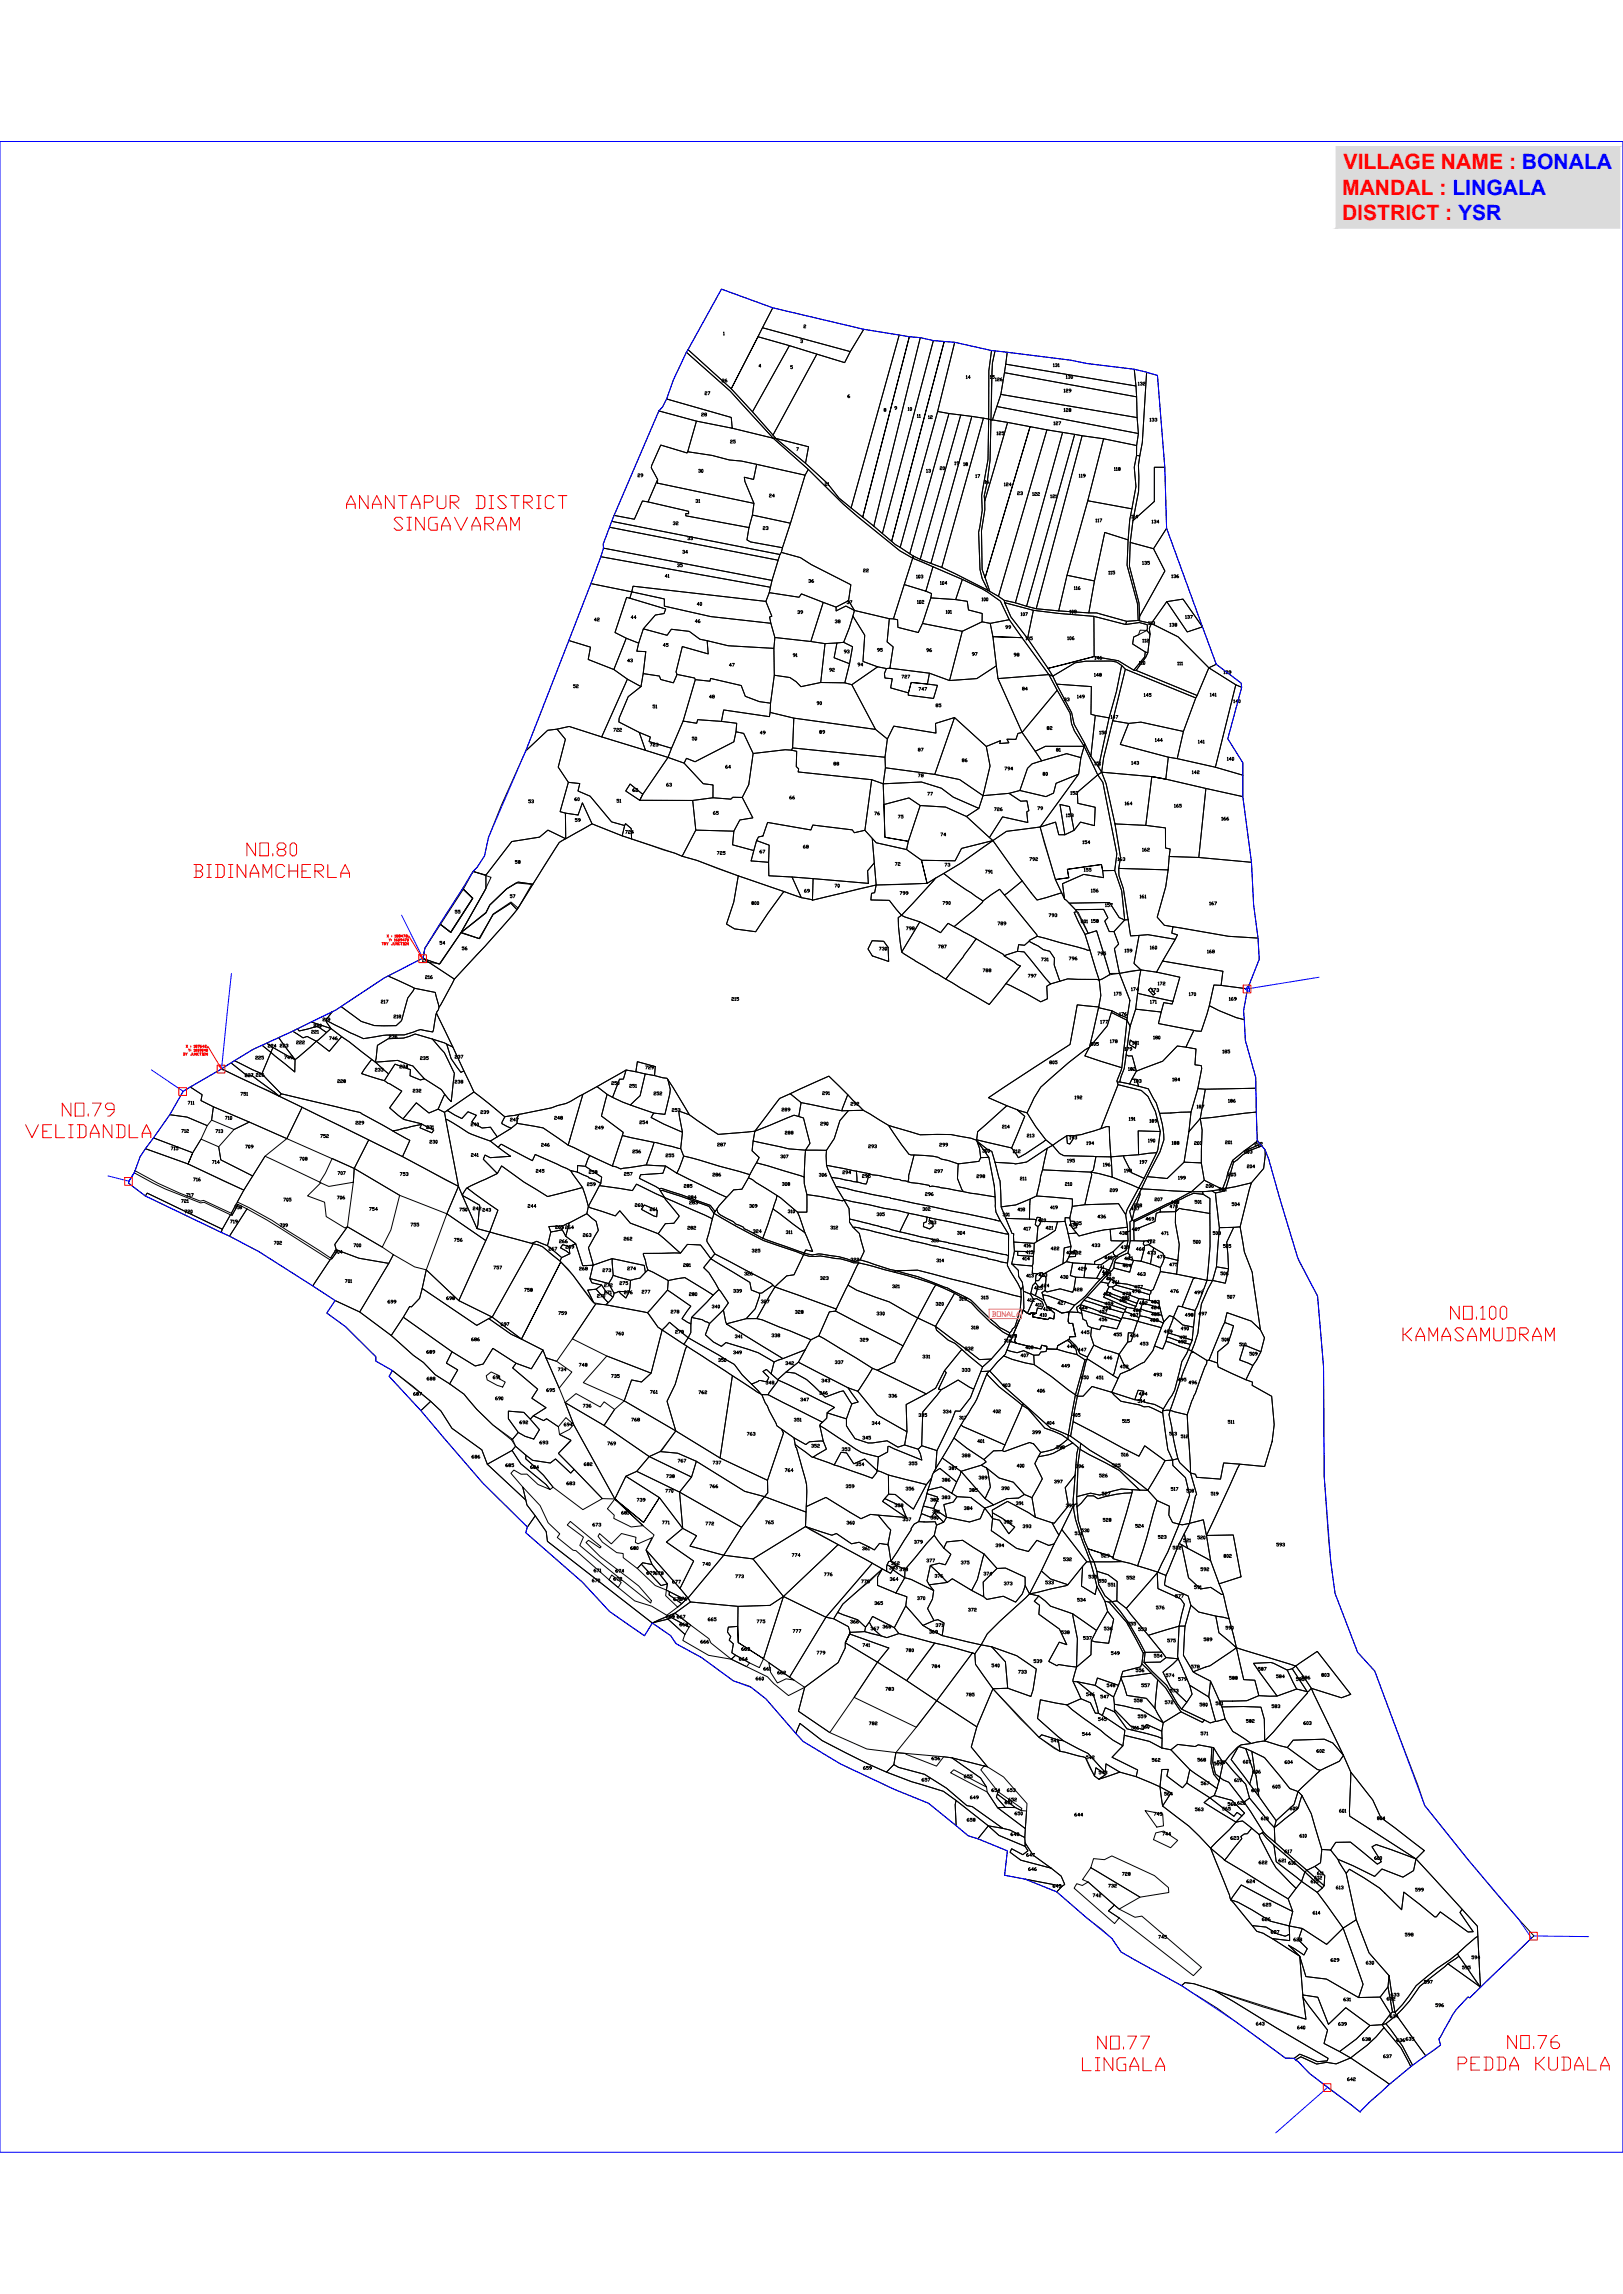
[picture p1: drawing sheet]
<svg xmlns="http://www.w3.org/2000/svg" width="841mm" height="1189mm" viewBox="0 0 841 1189" stroke-linecap="round" stroke-linejoin="round" font-family="sans-serif">
<defs><g id="words">
<g font-size="10.9" fill="#f00">
<text x="696" y="88">VILLAGE NAME : BONALA</text>
<text x="695" y="101">MANDAL : LINGALA</text>
<text x="695" y="114">DISTRICT : YSR</text>
</g>
<text font-size="5.7" fill="#ff7f7f" x="513" y="683">BONALA</text>
<g font-size="4.9">
<text x="500" y="198">14</text>
<text x="373" y="199">26</text>
<text x="550" y="205">129</text>
<text x="362" y="217">28</text>
<text x="545" y="222">127</text>
<text x="498" y="243">18</text>
<text x="576" y="245">118</text>
<text x="426" y="253">21</text>
<text x="359" y="262">31</text>
<text x="398" y="259">24</text>
<text x="543" y="259">121</text>
<text x="591" y="294">135</text>
<text x="446" y="298">22</text>
<text x="573" y="299">115</text>
<text x="344" y="301">41</text>
<text x="474" y="301">103</text>
<text x="360" y="315">40</text>
<text x="307" y="323">42</text>
<text x="431" y="324">38</text>
<text x="605" y="326">138</text>
<text x="591" y="334">112</text>
<text x="436" y="340">93</text>
<text x="479" y="339">96</text>
<text x="503" y="341">97</text>
<text x="443" y="346">94</text>
<text x="429" y="349">92</text>
<text x="466" y="353">727</text>
<text x="296" y="358">52</text>
<text x="475" y="359">747</text>
<text x="592" y="362">145</text>
<text x="638" y="365">140</text>
<text x="341" y="368" transform="rotate(-90 341 368)">51</text>
<text x="422" y="367">90</text>
<text x="317" y="380">722</text>
<text x="336" y="388">723</text>
<text x="357" y="385">50</text>
<text x="598" y="386">144</text>
<text x="431" y="398">88</text>
<text x="497" y="396">86</text>
<text x="519" y="400">794</text>
<text x="474" y="404">78</text>
<text x="539" y="403">80</text>
<text x="344" y="409">63</text>
<text x="479" y="413">77</text>
<text x="554" y="413">152</text>
<text x="273" y="417">53</text>
<text x="297" y="416">60</text>
<text x="368" y="423">65</text>
<text x="452" y="424">76</text>
<text x="393" y="443">67</text>
<text x="591" y="442">162</text>
<text x="370" y="444">725</text>
<text x="462" y="450">72</text>
<text x="532" y="447">792</text>
<text x="578" y="447">163</text>
<text x="431" y="461">70</text>
<text x="465" y="465">799</text>
<text x="589" y="467">161</text>
<text x="625" y="470">167</text>
<text x="564" y="479">158</text>
<text x="227" y="491">54</text>
<text x="595" y="493">160</text>
<text x="553" y="499">796</text>
<text x="585" y="515">174</text>
<text x="569" y="532">177</text>
<text x="597" y="540">180</text>
<text x="144" y="544">223</text>
<text x="582" y="546">179</text>
<text x="586" y="543">181</text>
<text x="206" y="555">234</text>
<text x="333" y="555">729</text>
<text x="132" y="559">226</text>
<text x="235" y="563">238</text>
<text x="316" y="563">250</text>
<text x="587" y="562">183</text>
<text x="123" y="569">751</text>
<text x="425" y="569">291</text>
<text x="96" y="574">711</text>
<text x="556" y="571">192</text>
<text x="635" y="573">186</text>
<text x="115" y="581">710</text>
<text x="286" y="581">248</text>
<text x="404" y="577">289</text>
<text x="518" y="586">214</text>
<text x="165" y="591">752</text>
<text x="406" y="589">288</text>
<text x="531" y="591">213</text>
<text x="553" y="592">193</text>
<text x="87" y="597">715</text>
<text x="449" y="596">293</text>
<text x="606" y="594">188</text>
<text x="634" y="594">201</text>
<text x="644" y="599">203</text>
<text x="109" y="604">714</text>
<text x="403" y="601">307</text>
<text x="552" y="604">195</text>
<text x="570" y="606">196</text>
<text x="589" y="604">197</text>
<text x="277" y="609">245</text>
<text x="423" y="611">306</text>
<text x="435" y="610">294</text>
<text x="505" y="612">298</text>
<text x="478" y="621">296</text>
<text x="597" y="624">207</text>
<text x="190" y="629">754</text>
<text x="237" y="629">750</text>
<text x="477" y="629">302</text>
<text x="637" y="626">504</text>
<text x="95" y="630">720</text>
<text x="519" y="631">301</text>
<text x="568" y="633">436</text>
<text x="144" y="637">709</text>
<text x="212" y="637">755</text>
<text x="292" y="638">264</text>
<text x="406" y="641">311</text>
<text x="495" y="641">304</text>
<text x="529" y="639">417</text>
<text x="482" y="645">313</text>
<text x="172" y="651">704</text>
<text x="543" y="649">422</text>
<text x="255" y="659">757</text>
<text x="528" y="654">414</text>
<text x="557" y="660">429</text>
<text x="581" y="658">464</text>
<text x="311" y="660">273</text>
<text x="385" y="662">326</text>
<text x="531" y="663">413</text>
<text x="537" y="663">423</text>
<text x="548" y="664">430</text>
<text x="178" y="666">701</text>
<text x="271" y="671">758</text>
<text x="312" y="668">272</text>
<text x="320" y="667">275</text>
<text x="230" y="675">698</text>
<text x="356" y="673">280</text>
<text x="393" y="677">327</text>
<text x="496" y="675">319</text>
<text x="507" y="675">315</text>
<text x="547" y="677">427</text>
<text x="570" y="673">460</text>
<text x="635" y="674">507</text>
<text x="288" y="683">759</text>
<text x="346" y="682">278</text>
<text x="539" y="681">426</text>
<text x="585" y="684">487</text>
<text x="595" y="680">484</text>
<text x="318" y="693">760</text>
<text x="380" y="695">341</text>
<text x="502" y="690">318</text>
<text x="521" y="695">409</text>
<text x="559" y="693">445</text>
<text x="585" y="694">454</text>
<text x="602" y="692">489</text>
<text x="444" y="696">329</text>
<text x="499" y="701">332</text>
<text x="589" y="698">453</text>
<text x="632" y="696">508</text>
<text x="641" y="699">510</text>
<text x="220" y="703">689</text>
<text x="371" y="707">350</text>
<text x="477" y="705">331</text>
<text x="528" y="704">407</text>
<text x="299" y="709">748</text>
<text x="431" y="708">337</text>
<text x="396" y="719">348</text>
<text x="425" y="718">343</text>
<text x="615" y="719">496</text>
<text x="282" y="722">695</text>
<text x="518" y="720">403</text>
<text x="536" y="723">406</text>
<text x="301" y="731">736</text>
<text x="414" y="727">347</text>
<text x="588" y="728">514</text>
<text x="278" y="750">693</text>
<text x="446" y="747">345</text>
<text x="506" y="749">401</text>
<text x="534" y="744">399</text>
<text x="605" y="745">513</text>
<text x="611" y="746">512</text>
<text x="419" y="751">352</text>
<text x="435" y="753">353</text>
<text x="546" y="752">398</text>
<text x="243" y="757">686</text>
<text x="302" y="761">682</text>
<text x="350" y="759">767</text>
<text x="442" y="761">354</text>
<text x="497" y="756">388</text>
<text x="526" y="762">400</text>
<text x="580" y="756">516</text>
<text x="556" y="762">396</text>
<text x="292" y="771">683</text>
<text x="468" y="774">356</text>
<text x="487" y="769">386</text>
<text x="344" y="775">770</text>
<text x="501" y="774">385</text>
<text x="614" y="775">518</text>
<text x="364" y="792">772</text>
<text x="437" y="791">360</text>
<text x="467" y="790">357</text>
<text x="570" y="790">528</text>
<text x="529" y="793">393</text>
<text x="473" y="801">379</text>
<text x="612" y="800">521</text>
<text x="660" y="803">593</text>
<text x="326" y="804">680</text>
<text x="307" y="816">671</text>
<text x="338" y="817">678</text>
<text x="445" y="822">778</text>
<text x="483" y="819">376</text>
<text x="573" y="823">551</text>
<text x="452" y="833">365</text>
<text x="344" y="840">669</text>
<text x="350" y="840">667</text>
<text x="366" y="841">665</text>
<text x="391" y="842">775</text>
<text x="410" y="847">777</text>
<text x="549" y="848">538</text>
<text x="604" y="852">575</text>
<text x="382" y="862">664</text>
<text x="422" y="859">779</text>
<text x="402" y="869">662</text>
<text x="526" y="869">733</text>
<text x="391" y="872">660</text>
<text x="573" y="876">548</text>
<text x="590" y="876">557</text>
<text x="603" y="870">574</text>
<text x="636" y="872">588</text>
<text x="458" y="877">783</text>
<text x="562" y="880">546</text>
<text x="587" y="883">558</text>
<text x="621" y="885">580</text>
<text x="585" y="897">561</text>
<text x="544" y="904">541</text>
<text x="482" y="913">656</text>
<text x="643" y="915">607</text>
<text x="568" y="921">543</text>
<text x="639" y="925">619</text>
<text x="647" y="930">608</text>
<text x="602" y="932">564</text>
<text x="525" y="942">650</text>
<text x="618" y="940">563</text>
<text x="693" y="941">601</text>
<text x="713" y="944">804</text>
<text x="601" y="952">744</text>
<text x="672" y="954">610</text>
<text x="636" y="955">623</text>
<text x="531" y="963">647</text>
<text x="651" y="967">622</text>
<text x="661" y="966">621</text>
<text x="580" y="973">728</text>
<text x="691" y="980">613</text>
<text x="732" y="981">599</text>
<text x="653" y="989">625</text>
<text x="679" y="993">614</text>
<text x="658" y="1003">627</text>
<text x="727" y="1005">598</text>
<text x="719" y="1047">634</text>
<text x="650" y="1051">643</text>
<text x="722" y="1059">636</text>
<text x="727" y="1059">635</text>
</g>
<g font-size="4.4">
<text x="545" y="191">131</text>
<text x="512" y="197">15</text>
<text x="551" y="197">130</text>
<text x="515" y="199">126</text>
<text x="588" y="201">132</text>
<text x="364" y="206">27</text>
<text x="469" y="214">10</text>
<text x="550" y="214">128</text>
<text x="478" y="218" transform="rotate(-90 478 218)">11</text>
<text x="480" y="218">12</text>
<text x="595" y="219">133</text>
<text x="515" y="226">125</text>
<text x="377" y="231">25</text>
<text x="361" y="246">30</text>
<text x="479" y="246">13</text>
<text x="486" y="244">20</text>
<text x="494" y="242">19</text>
<text x="329" y="248">29</text>
<text x="504" y="249">17</text>
<text x="509" y="252">16</text>
<text x="558" y="248">119</text>
<text x="519" y="253">124</text>
<text x="526" y="258">23</text>
<text x="534" y="258">122</text>
<text x="585" y="270">114</text>
<text x="347" y="273">32</text>
<text x="394" y="276">23</text>
<text x="567" y="272">117</text>
<text x="596" y="272">134</text>
<text x="355" y="281">33</text>
<text x="352" y="288">34</text>
<text x="350" y="295">35</text>
<text x="418" y="303">36</text>
<text x="486" y="304">104</text>
<text x="606" y="301">136</text>
<text x="438" y="314">37</text>
<text x="474" y="314">102</text>
<text x="508" y="313">100</text>
<text x="326" y="322">44</text>
<text x="359" y="324">46</text>
<text x="412" y="319">39</text>
<text x="489" y="319">101</text>
<text x="528" y="320">107</text>
<text x="553" y="319">108</text>
<text x="613" y="322">137</text>
<text x="520" y="327">99</text>
<text x="594" y="325">113</text>
<text x="530" y="333">105</text>
<text x="552" y="333">106</text>
<text x="343" y="336">45</text>
<text x="410" y="341">91</text>
<text x="453" y="339">95</text>
<text x="524" y="341">98</text>
<text x="324" y="344">43</text>
<text x="377" y="346">47</text>
<text x="566" y="343">146</text>
<text x="589" y="345">110</text>
<text x="609" y="346">111</text>
<text x="566" y="352">148</text>
<text x="633" y="350">139</text>
<text x="528" y="359">84</text>
<text x="367" y="363">48</text>
<text x="550" y="364">83</text>
<text x="557" y="363">149</text>
<text x="626" y="362">141</text>
<text x="484" y="368">85</text>
<text x="574" y="374">147</text>
<text x="393" y="382">49</text>
<text x="423" y="381">89</text>
<text x="542" y="379">82</text>
<text x="569" y="382">150</text>
<text x="620" y="386">141</text>
<text x="474" y="391">87</text>
<text x="546" y="391">81</text>
<text x="635" y="395">140</text>
<text x="375" y="399">64</text>
<text x="566" y="398">151</text>
<text x="585" y="397">143</text>
<text x="617" y="402">142</text>
<text x="327" y="411">62</text>
<text x="319" y="417">51</text>
<text x="408" y="415">66</text>
<text x="582" y="418">164</text>
<text x="607" y="419">165</text>
<text x="464" y="425">75</text>
<text x="514" y="421">726</text>
<text x="537" y="421">79</text>
<text x="551" y="424">153</text>
<text x="297" y="427">59</text>
<text x="632" y="426">166</text>
<text x="323" y="433">724</text>
<text x="486" y="434">74</text>
<text x="415" y="441">68</text>
<text x="560" y="439">154</text>
<text x="266" y="449">58</text>
<text x="488" y="450">73</text>
<text x="509" y="454">791</text>
<text x="561" y="453">155</text>
<text x="263" y="466">57</text>
<text x="416" y="464">69</text>
<text x="564" y="464">156</text>
<text x="388" y="470">800</text>
<text x="487" y="470">790</text>
<text x="572" y="471">157</text>
<text x="235" y="474">55</text>
<text x="542" y="476">793</text>
<text x="559" y="479">801</text>
<text x="468" y="483">798</text>
<text x="516" y="480">789</text>
<text x="238" y="494">56</text>
<text x="454" y="494">730</text>
<text x="485" y="492">787</text>
<text x="568" y="496">795</text>
<text x="582" y="495">159</text>
<text x="624" y="495">168</text>
<text x="538" y="499">731</text>
<text x="219" y="508">216</text>
<text x="508" y="505">788</text>
<text x="532" y="508">797</text>
<text x="595" y="515">173</text>
<text x="599" y="512">172</text>
<text x="196" y="521">217</text>
<text x="378" y="520">215</text>
<text x="576" y="517">175</text>
<text x="595" y="521">171</text>
<text x="615" y="517">170</text>
<text x="636" y="520">169</text>
<text x="579" y="527">176</text>
<text x="162" y="533">220</text>
<text x="166" y="530">219</text>
<text x="203" y="529">218</text>
<text x="160" y="537">221</text>
<text x="200" y="539">236</text>
<text x="138" y="544">224</text>
<text x="152" y="542">222</text>
<text x="169" y="540">746</text>
<text x="564" y="543">805</text>
<text x="574" y="542">178</text>
<text x="131" y="550">225</text>
<text x="146" y="550">749</text>
<text x="217" y="550">235</text>
<text x="235" y="550">237</text>
<text x="633" y="547">185</text>
<text x="193" y="556">233</text>
<text x="543" y="552">805</text>
<text x="583" y="556">182</text>
<text x="126" y="559">227</text>
<text x="174" y="562">228</text>
<text x="606" y="561">184</text>
<text x="213" y="567">232</text>
<text x="325" y="565">251</text>
<text x="338" y="569">252</text>
<text x="440" y="574">292</text>
<text x="619" y="575">187</text>
<text x="248" y="578">239</text>
<text x="347" y="577">253</text>
<text x="584" y="582">191</text>
<text x="183" y="584">229</text>
<text x="220" y="586">231</text>
<text x="243" y="585">240</text>
<text x="263" y="582">247</text>
<text x="307" y="586">249</text>
<text x="330" y="583">254</text>
<text x="424" y="584">290</text>
<text x="595" y="583">189</text>
<text x="93" y="588">712</text>
<text x="110" y="588">713</text>
<text x="222" y="594">230</text>
<text x="594" y="593">190</text>
<text x="126" y="596">709</text>
<text x="279" y="595">246</text>
<text x="327" y="599">256</text>
<text x="370" y="595">287</text>
<text x="486" y="595">299</text>
<text x="508" y="598">300</text>
<text x="524" y="599">212</text>
<text x="562" y="594">194</text>
<text x="618" y="594">200</text>
<text x="649" y="595">202</text>
<text x="154" y="603">708</text>
<text x="243" y="600">241</text>
<text x="344" y="601">255</text>
<text x="174" y="610">707</text>
<text x="206" y="610">753</text>
<text x="304" y="609">258</text>
<text x="322" y="610">257</text>
<text x="368" y="611">286</text>
<text x="446" y="611">295</text>
<text x="483" y="609">297</text>
<text x="581" y="609">198</text>
<text x="635" y="611">205</text>
<text x="645" y="606">204</text>
<text x="99" y="613">716</text>
<text x="303" y="616">259</text>
<text x="353" y="617">285</text>
<text x="404" y="616">308</text>
<text x="527" y="613">211</text>
<text x="551" y="616">210</text>
<text x="610" y="612">199</text>
<text x="624" y="617">206</text>
<text x="95" y="621">717</text>
<text x="146" y="624">705</text>
<text x="174" y="623">706</text>
<text x="355" y="622">284</text>
<text x="574" y="619">209</text>
<text x="630" y="618">502</text>
<text x="93" y="624">721</text>
<text x="120" y="628">718</text>
<text x="244" y="628">242</text>
<text x="249" y="629">243</text>
<text x="272" y="627">244</text>
<text x="328" y="627">260</text>
<text x="335" y="629">261</text>
<text x="356" y="625">283</text>
<text x="387" y="627">309</text>
<text x="407" y="630">310</text>
<text x="526" y="629">418</text>
<text x="543" y="628">419</text>
<text x="587" y="627">208</text>
<text x="605" y="627">470</text>
<text x="618" y="625">501</text>
<text x="118" y="635">719</text>
<text x="453" y="631">305</text>
<text x="480" y="635">303</text>
<text x="537" y="634">420</text>
<text x="593" y="634">469</text>
<text x="287" y="638">265</text>
<text x="355" y="638">282</text>
<text x="389" y="640">324</text>
<text x="429" y="638">312</text>
<text x="541" y="638">421</text>
<text x="553" y="637">434</text>
<text x="579" y="641">438</text>
<text x="585" y="639">467</text>
<text x="600" y="641">471</text>
<text x="627" y="641">503</text>
<text x="141" y="646">702</text>
<text x="182" y="647">700</text>
<text x="234" y="645">756</text>
<text x="289" y="645">266</text>
<text x="301" y="642">263</text>
<text x="322" y="644">262</text>
<text x="529" y="647">416</text>
<text x="564" y="647">433</text>
<text x="593" y="645">472</text>
<text x="617" y="646">500</text>
<text x="633" y="648">505</text>
<text x="283" y="649">267</text>
<text x="292" y="648">269</text>
<text x="388" y="650">325</text>
<text x="530" y="651">415</text>
<text x="555" y="651">432</text>
<text x="571" y="654">440</text>
<text x="580" y="648">439</text>
<text x="588" y="649">466</text>
<text x="593" y="651">473</text>
<text x="598" y="653">474</text>
<text x="299" y="659">268</text>
<text x="324" y="659">274</text>
<text x="353" y="658">281</text>
<text x="440" y="655">322</text>
<text x="484" y="655">314</text>
<text x="567" y="659">441</text>
<text x="581" y="654">465</text>
<text x="605" y="657">475</text>
<text x="424" y="664">323</text>
<text x="572" y="665">462</text>
<text x="588" y="662">463</text>
<text x="631" y="662">506</text>
<text x="312" y="672">271</text>
<text x="322" y="672">276</text>
<text x="332" y="671">277</text>
<text x="379" y="671">339</text>
<text x="461" y="669">321</text>
<text x="538" y="668">424</text>
<text x="555" y="670">428</text>
<text x="575" y="666">461</text>
<text x="587" y="669">477</text>
<text x="605" y="671">476</text>
<text x="618" y="672">499</text>
<text x="200" y="677">699</text>
<text x="484" y="678">320</text>
<text x="531" y="676">412</text>
<text x="579" y="676">481</text>
<text x="581" y="672">479</text>
<text x="589" y="677">482</text>
<text x="595" y="677">483</text>
<text x="368" y="679">340</text>
<text x="411" y="682">328</text>
<text x="453" y="683">330</text>
<text x="538" y="683">410</text>
<text x="558" y="680">444</text>
<text x="570" y="680">458</text>
<text x="595" y="683">485</text>
<text x="613" y="683">498</text>
<text x="620" y="683">497</text>
<text x="259" y="688">697</text>
<text x="568" y="686">456</text>
<text x="595" y="686">488</text>
<text x="349" y="692">279</text>
<text x="399" y="694">338</text>
<text x="576" y="694">455</text>
<text x="610" y="695">491</text>
<text x="611" y="690">490</text>
<text x="243" y="696">686</text>
<text x="519" y="697">316</text>
<text x="530" y="700">408</text>
<text x="552" y="700">448</text>
<text x="557" y="701">447</text>
<text x="379" y="703">349</text>
<text x="571" y="706">446</text>
<text x="646" y="703">509</text>
<text x="288" y="712">734</text>
<text x="406" y="708">342</text>
<text x="497" y="712">333</text>
<text x="549" y="710">449</text>
<text x="579" y="710">452</text>
<text x="220" y="716">688</text>
<text x="254" y="716">691</text>
<text x="316" y="715">735</text>
<text x="559" y="716">450</text>
<text x="567" y="716">451</text>
<text x="597" y="714">493</text>
<text x="609" y="717">495</text>
<text x="213" y="724">687</text>
<text x="336" y="723">761</text>
<text x="361" y="724">762</text>
<text x="423" y="724">346</text>
<text x="459" y="725">336</text>
<text x="589" y="724">494</text>
<text x="255" y="727">690</text>
<text x="326" y="738">768</text>
<text x="410" y="738">351</text>
<text x="475" y="735">335</text>
<text x="488" y="733">334</text>
<text x="496" y="737">317</text>
<text x="513" y="733">402</text>
<text x="555" y="735">405</text>
<text x="268" y="739">692</text>
<text x="291" y="740">694</text>
<text x="451" y="739">344</text>
<text x="541" y="739">404</text>
<text x="580" y="738">515</text>
<text x="635" y="739">511</text>
<text x="386" y="745">763</text>
<text x="314" y="750">769</text>
<text x="261" y="761">685</text>
<text x="368" y="760">737</text>
<text x="470" y="760">355</text>
<text x="575" y="761">525</text>
<text x="274" y="762">684</text>
<text x="344" y="767">738</text>
<text x="406" y="764">764</text>
<text x="490" y="763">387</text>
<text x="506" y="768">389</text>
<text x="568" y="767">526</text>
<text x="367" y="772">766</text>
<text x="437" y="772">359</text>
<text x="518" y="773">390</text>
<text x="545" y="770">397</text>
<text x="606" y="774">517</text>
<text x="329" y="779">739</text>
<text x="481" y="779">382</text>
<text x="487" y="778">383</text>
<text x="570" y="776">527</text>
<text x="627" y="776">519</text>
<text x="321" y="786">681</text>
<text x="462" y="782">358</text>
<text x="482" y="785">381</text>
<text x="498" y="784">384</text>
<text x="525" y="781">391</text>
<text x="551" y="782">395</text>
<text x="306" y="792">673</text>
<text x="342" y="791">771</text>
<text x="395" y="791">765</text>
<text x="481" y="788">380</text>
<text x="519" y="791">392</text>
<text x="556" y="797">531</text>
<text x="587" y="793">524</text>
<text x="515" y="803">394</text>
<text x="599" y="798">523</text>
<text x="606" y="804">522</text>
<text x="619" y="799">520</text>
<text x="409" y="808">774</text>
<text x="446" y="804">361</text>
<text x="550" y="810">532</text>
<text x="569" y="808">529</text>
<text x="633" y="808">802</text>
<text x="318" y="816">674</text>
<text x="363" y="812">740</text>
<text x="461" y="812">362</text>
<text x="465" y="815">378</text>
<text x="479" y="811">377</text>
<text x="497" y="812">375</text>
<text x="621" y="815">592</text>
<text x="306" y="821">670</text>
<text x="317" y="820">672</text>
<text x="334" y="817">679</text>
<text x="347" y="822">677</text>
<text x="380" y="819">773</text>
<text x="426" y="818">776</text>
<text x="460" y="820">364</text>
<text x="509" y="817">374</text>
<text x="540" y="822">533</text>
<text x="563" y="819">535</text>
<text x="568" y="821">550</text>
<text x="583" y="820">552</text>
<text x="519" y="823">373</text>
<text x="618" y="824">591</text>
<text x="351" y="830">676</text>
<text x="474" y="830">370</text>
<text x="557" y="831">534</text>
<text x="608" y="829">577</text>
<text x="501" y="836">372</text>
<text x="598" y="835">576</text>
<text x="351" y="844">668</text>
<text x="440" y="842">366</text>
<text x="450" y="846">367</text>
<text x="456" y="845">368</text>
<text x="484" y="844">371</text>
<text x="571" y="846">536</text>
<text x="583" y="843">555</text>
<text x="634" y="846">590</text>
<text x="480" y="848">369</text>
<text x="560" y="851">537</text>
<text x="589" y="846">553</text>
<text x="623" y="852">589</text>
<text x="362" y="853">666</text>
<text x="383" y="857">663</text>
<text x="446" y="854">741</text>
<text x="468" y="857">780</text>
<text x="534" y="863">539</text>
<text x="575" y="859">549</text>
<text x="597" y="860">554</text>
<text x="394" y="867">661</text>
<text x="482" y="865">784</text>
<text x="513" y="865">540</text>
<text x="587" y="867">556</text>
<text x="616" y="866">578</text>
<text x="651" y="867">587</text>
<text x="684" y="870">803</text>
<text x="610" y="872">579</text>
<text x="660" y="871">584</text>
<text x="671" y="872">585</text>
<text x="500" y="880">785</text>
<text x="569" y="881">547</text>
<text x="605" y="878">573</text>
<text x="603" y="884">572</text>
<text x="629" y="885">581</text>
<text x="658" y="886">583</text>
<text x="568" y="893">545</text>
<text x="588" y="891">559</text>
<text x="645" y="894">582</text>
<text x="449" y="895">782</text>
<text x="591" y="897">560</text>
<text x="675" y="895">603</text>
<text x="560" y="901">544</text>
<text x="621" y="900">571</text>
<text x="681" y="909">602</text>
<text x="562" y="913">542</text>
<text x="596" y="914">562</text>
<text x="619" y="914">568</text>
<text x="630" y="915">570</text>
<text x="665" y="915">604</text>
<text x="446" y="918">659</text>
<text x="498" y="923">655</text>
<text x="648" y="920">606</text>
<text x="477" y="924">657</text>
<text x="513" y="930">654</text>
<text x="521" y="930">653</text>
<text x="621" y="926">567</text>
<text x="658" y="928">605</text>
<text x="502" y="933">649</text>
<text x="520" y="936">651</text>
<text x="597" y="942">743</text>
<text x="635" y="937">566</text>
<text x="640" y="936">620</text>
<text x="667" y="939">609</text>
<text x="500" y="945">658</text>
<text x="556" y="942">644</text>
<text x="652" y="944">618</text>
<text x="523" y="952">648</text>
<text x="665" y="961">617</text>
<text x="711" y="965">600</text>
<text x="532" y="970">646</text>
<text x="667" y="967">616</text>
<text x="645" y="977">624</text>
<text x="680" y="975">612</text>
<text x="544" y="979">645</text>
<text x="573" y="979">732</text>
<text x="565" y="984">742</text>
<text x="653" y="997">626</text>
<text x="599" y="1006">745</text>
<text x="669" y="1007">628</text>
<text x="689" y="1018">629</text>
<text x="707" y="1019">630</text>
<text x="761" y="1016">594</text>
<text x="757" y="1022">595</text>
<text x="737" y="1029">597</text>
<text x="718" y="1038">632</text>
<text x="695" y="1038">631</text>
<text x="743" y="1041">596</text>
<text x="671" y="1053">640</text>
<text x="693" y="1051">639</text>
<text x="705" y="1059">638</text>
<text x="716" y="1068">637</text>
<text x="697" y="1080">642</text>
</g>
</g></defs>
<!-- layer: PLOT -->
<g fill="none" stroke="#000" stroke-width=".52">
<path d="M374 150l26 10-21 41 11 12 19-34-16-4-14 26-22-20zM400 160l48 11-7 11-46-12zM395 170l46 12-3 6-45-13zM409 179l14 5-22 41-11-12zM466 174l-25 89 6 5 24-93h6l-24 98-6-5 24-93zM477 175l7 2-27 99-4-3zM484 177l-27 99 5 5 27-104h6l-9 36-20 71-4-3 27-104zM495 177l19 5-2 10v25l-26-4zM356 183l22 20 23 24-22-5v-6l-34-9 4-10zM357 181a389 389 0 0 1 45 46h-1l-23-24-22-20zM423 184l15 4 10-17 18 3-25 89-6-5-6-8-12-10 2-8-17-5-1-2zM514 182h2l-2 6v30l-2-1v-25z"/>
<path d="M516 182l6 1-1 6a94 94 0 0 1-7 29v-25v-5zM520 193l69 13v10l-70-12zM521 189l68 11v6l-69-13zM522 183l66 8 1 9-68-11zM588 191l6 2-2 36-1 7h-2l1-11zM594 193l6 2 4 47h-6v18l-11 10 3-15v-14l2-12zM341 213l20 5-5 16v1l-14-4-5 11 4 7-5 11h-3l-4 9-11-2zM345 207l34 9v6l-18-4-20-5 2-2zM361 218l18 4 22 5 18 16-2 3-33-7-6-1-9-2-13-2zM486 213l6 1-21 73-5-3zM492 214l6 1-21 75-6-3zM498 215l6 1-22 76-5-2z"/>
<path d="M504 216l6 1-22 77-6-2zM510 217h2v21l-3 19v7l-2 12 1 19 1 5 3 6-24-12zM512 217l2 1-1 21-3 18v7l-1 11v20l4 12-1-1-3-6-1-5-1-19 2-12v-7l3-19zM514 218l8 1-12 41v-3l3-18zM517 211l73 14-1 6-17-4-58-9zM519 204l70 12 1 9-73-14zM522 219l-12 41v4l-1 11v20l1 4 24-78 9 2-26 86-4-2-3-8 24-78zM342 231l14 4v-1l13 2 9 2 6 1 8 2-2 7-4-1v3l5 11-50-11v-1l-4-7zM401 227h1l15 13 12 10 6 8 22 18a72 72 0 0 0 16 12v1l-7-4-21-17-8-7-18-18zM402 227l17 5-2 8zM543 223l8 1-25 88-6-1-3-2zM551 224l6 1-25 89-6-2z"/>
<path d="M557 225l4 1-24 89-5-1zM561 226l11 1-19 71-4 19-12-2zM572 227l17 4v5l-1 6 1 10-2 12-23-4zM589 236h2l-1 5v14l-3 15-1 11-1 12 5 19 1 10h-1l-1-9-5-20a163 163 0 0 1 5-41l-1-10zM341 249v1l50 11-1 6-2 6-33-6v-1h2v-1l-21-5zM392 241l25 5-7 25-20-4 1-6-5-11v-3l4 1zM419 243l18 18 8 7 21 17 7 4v-1l-10 33-20-5-3-5 1-8-21-10-5-4-10-3 12-40zM564 260l23 4-2 5v11l-13-4-5 25-14-3zM598 242h6l1 32-7 10-12-3 1-11 11-10zM316 273l87 17-3 11-87-17v-2zM317 270l87 17-1 3-87-17zM318 267l11 2 4-9h3l21 5v1h-2v1l33 6-1 7 2 1 16 3-1 3-87-17z"/>
<path d="M390 267l20 4-5 13-16-3-2-1zM572 276l13 4-1 13 5 20 1 9h-6l-16-4h-4zM605 274l18 51-10-15-8 2-8 11-6-1v-3l13-23-6-12zM311 289l88 15-2 8-69-8-1 3-21-5zM313 284l87 17-1 3-88-15zM405 286l10 3 5 4 21 10-1 8-7 4-18-7-1 2-15-3 1-6zM473 289l10 5-3 12-11-3zM473 288l4 2a190 190 0 0 1 36 17l7 4 4 9 8 11 14 19h-2l-21-29-5-9-6-5a351 351 0 0 0-39-18zM483 294l16 6-4 11-13-1 1-2-3-2zM553 298l14 3-3 17-15-1zM586 281l12 3 6 12-13 23-1-7-5-19zM306 302l21 5-1 3h-1l-6 18 6 3-7 16-13-5 1-7-11-3z"/>
<path d="M325 310l20 6-1 2-4 1-7 7-2 7-12-5zM327 307l17 3v4l24 6 31 3 3 7-1 6-24-1-14-4-6-4-9-1-2 3-13-3 7-7 4-1 1-2-19-6zM328 304l69 8 3 7-1 1v3l-31-3-24-6v-4l-17-3zM399 307l15 3 1-2 12 4-7 20-18-2-3-10 1-1-3-7zM427 312l6 3v2l5-3 5 2-6 17-9 1-8-2zM433 315l7-4 3 5-5-2-5 3zM442 319l6 10-1 14 8 3-14 9-3-1 4-19-5-2zM443 316l18 5-1 12 3 2-2 11h-6l-8-3 1-14-6-10zM469 303l14 5-5 15-2 5-11-3v-4h-2zM482 310l19 2 1 4 7 2v4l-10 5-21-4zM499 300l10 5 9 7 5 9-10 2-4-1v-4l-7-2-1-4-6-1zM520 311l17 4 31 3 16 4-1 2-16-5-32-3-14-4z"/>
<path d="M521 312l14 4-3 15-8-11zM535 316l32 3v21l-24 6 3 4 11-6 6-1h13h3l4 4 37 15v-2l-32-13-9-5-12-2-24 6-11-15zM567 319l16 5 7-1 4 1v3l-7 3v4l6 4v2l-5 7-9-5-12-2zM605 312l10 16 8-3 7 19-4 2-16-16-13-7zM605 312l8-2 10 15-8 3zM295 332l11 3-1 7 13 5 7 5-13 30-17-6-11 2-12 11zM325 331l6 2-1 4 5 1-3 18-7-4-7-5zM333 326l13 3 2-3 9 1 6 4 3 1 1 7-13-4-4 13 1 2-2 4-7-2v-2l-9-1 2-11-5-1zM354 335l13 4-1-7 11 3 24 1v14l-2 14h-6l-7-3-2-6-16-3v1l-8-1v-1l-9-1-1-2zM402 330l26 4-3 20-10 2-6-5-8-1v-14zM428 334l6-1-2 8 8 3-2 10h-13zM434 333h3l5 2-2 9-8-3z"/>
<path d="M461 321h4v4l11 3 2-5 21 4-7 26-10-4-21-3 2-11-3-2zM499 327l10-5 4 1 3 22-10 7-14 1zM513 323l2 7h15l14 20-27 2-2-22h15l-7-9zM584 322h6l7 1-1 3v3l-2-2v-3l-4-1-7 1zM591 327h3l2 2-1 9-8-4v-4l3-1zM593 338h2l-1 3-5 6h-1l5-7zM597 323l13 7 16 16-6 14-31-13a23 23 0 0 0 7-21zM325 352l7 4-6 5-5 11v2l10 6 3 9-22-7zM333 349l9 1v2l7 2 2-4 9 1v1l-6 22-6 14-12-4 1-2-16-8v-2l5-11 6-5zM360 352l8 1v-1l16 3 2 6 7 3h6v7l-24-3-1 6-12-1-1 2-7-1zM401 350l8 1 6 5 10-2h13l3 1 13 23-43-6-12-3zM441 355l14-9h4l-1 3 1 2 3 1v5l9 2v1l13 2 2-7h-5l1-6 10 4 14-1 10-7 1 7 13 28h-3l-1 3h-4l1 2h-5v-1l-7 3-16-15-10 3v5l-22-4-3 7-6-5z"/>
<path d="M459 346l23 3-1 6-9-1-1 6 13 2 2-7-14-1-1 5-9-2v-5l-3-1-1-2zM517 352l27-2 4 8-18 22zM544 350h2l9 19 2 6 5 10v2l-5-8-2-4v-5zM546 350l11-6 6-1h13h3l2 2-2 13-4 14-10-2 1-14-19-1zM547 355l19 1-1 14 3 1-3 21-8-17-2-6zM548 358l7 12v5l2 4 5 8h-20l-6 2-6-9zM581 345l2 2-11 46-1 7-2-2zM583 347l37 15-7 17-22-5-6 1-8-1zM626 346l14 9-10 43-20-5 3-14 7-17zM626 346l4-2 13 10v2l-3-1zM640 355l3 1-7 27 8 12v7l-14-4zM289 378l6-2 51 17-13 19-6-6-3 4 8 5h27l2 15-8 14-26-9v-6l-3-2v1l-7-2-11-13-6-3v-4l-5-1-6-7 4-15z"/>
<path d="M331 380l6 2-1 2 12 4-2 5-12-4zM354 374l7 1 1-2 20 2-2 9-20 11-4-2-2 2-8-2zM375 368l24 3v-2l12 3v16l-1 1h-3l-17 1-5-10-4-1 1-4-8-1zM411 372l43 6 6 5-1 9-48-4zM463 376l22 4v-5l10-3-11 29-25-3v-6l1-9zM495 372l16 15 2 10-4 15-12-8-13-3zM568 371l7 1-6 26-4-6zM577 374l8 1-4 11 24 6-1 12-7-2-26-2 1-7zM585 375l6-1 22 5-3 14-29-7zM272 389l12-11h5l4 5-4 15 6 7-5 16h3v14l-9-5-4 4-15 2-13 18-7-2 2-2 4-6 2-10 7-17zM356 393l4 2 20-11 1-5 4 1 5 10-2 17-3 6h-5l-1 1-10-1v-6l-5-1-10-11zM390 390l17-1h6v8l1 1v2l38 4-4 26-5 2-1-2-21-2-1 2-22-4-3 7-2 1-1 2-1 5-11-3v-7l3-6 7-1-5-11 3-6z"/>
<path d="M411 388l48 4v6l-1 8-6-2-38-4v-2l-1-1v-8h-3zM459 398l25 3 13 3 12 8-2 7-13-6-6-5-11-3-19 1zM511 387l7-3v1h5l-1-2h4l1-3h3l10 14-5 2-3 2-4 12-5 1-14 1 4-15zM532 398l3-2 18-5 7 2-1 8-12 5-1 5-4 2-14-3zM536 389l6-2h20l-2 6-7-2-13 3zM562 387l7 15-11 9 1 5 9 2-1 10-7-2-3 4-3-12-5-1 3 16h-3l-2-7-8 3 20-28 1-8zM562 385l3 7 6 8-2 2-7-15zM605 392l25 6 14 4v11l-47-11 7 2zM295 405l5 1v4l6 3 11 13 7 2-2 5-15-6-5-11-2 6-10-1zM327 406l-3 4 8 5 14-22 8 2 10 11 5 1v6l-10 2h-27l1-3zM359 415l10-2 10 1 1-1h5l5 11-7 1-3 6-19-1zM452 404l-4 26 6 7 16 3 1-4-12-2-1-17 13-3 6 3-6 19-12-2-1-28z"/>
<path d="M458 406l19-1 11 3 6 5 13 6-6 4-11-5-13-1-6-3-13 3zM477 417l13 1 11 5 14 13-17 4-3 6h-17l-8-6zM509 412l14-1 6 4h3l1 5-1 1 1 5-13-3-7 11-12-11 6-4zM523 411l5-1 14 3 4-2 1-5 12-5-20 28-17 2-7 5-2-2 7-11 13 3-1-5 1-1-1-5h-3zM549 417l5 1 3 12-5 3zM569 402l2-2 2 6 5 21 3 17-1 6v4l2 7 3 16h-2l-2-15-3-11 1-9-8-37zM571 400l26 2-3 26-16-1-5-21zM597 402l28 7-4 35h-15v-4l-2-1v-10l-10-1zM625 409l19 4 5 34-28-3zM265 436l15-2 4-4 9 5-3 2-14 21-8-1-5 4-9 8-2 4-13 10 13-23v-6zM290 437l17-10 15 6 39 13 22 8-3 13-4 12 5 2 11 2 14-21 9 3a17 17 0 0 0 13 0l26-6-1 4h-1l-1 3 10 1 6 7-2 2 2 17 46 28 8-11 18 9 4-1-1-7 2-1 9-3 17 1a24 24 0 0 1-1 14l-11-1-4 20-42 28 10 4-15 14-1 4h-1a78 78 0 0 0-28-3l-5-1a43 43 0 0 1-21-10 45 45 0 0 1-12-10l-9-9-26 11-13 17-19 2-15-10-11-19-7-2 1-4-10-3-1 5h-5l-22 12a46 46 0 0 1-16 7l-24 5-16-13-20-41 2-4a77 77 0 0 1 19-26l4-5a146 146 0 0 0 28-36zM293 421l7 1 2-6 5 11-14 8z"/>
<path d="M324 427l3 2v6l-5-2zM361 430l19 1v7l11 3-2 5 9 1v7l12 1 5 10-54-19-8-2zM392 436l7 2-1 9-9-1zM398 426l22 4 1-2 21 2 1 2 5-2 4 4 1 13-3 4v7l-52-4 1-16-7-2 1-2 2-1zM452 434l2 3 16 3 8 6 2 12 18-11 17-11-17 4-3 6h-17l2 12-26 1zM515 436l7-5 17-2 8 27 3 7-13 3zM539 429l8-3 2 7h3l5-3 3-4 7 2 1-10-9-2-1-5 11-9 2 3 8 37-1 9h-7v-3l-18 3 1 4-7 1 5 10-1-8 11-5 10 2-1-7-18 3 1 4-7 1zM578 427l16 1 10 1v10l2 1-1 11-25-1 1-6zM245 452l7 2v6l-13 23-11 17-9-3 1-5 8-13 6 4 11-17-5-6zM245 452l9 3-3 7-12 21-11 16-9-1 1-6 8-13 6 4 11-17-5-5zM383 454l23 8-14 21-11-2-5-2 4-12zM410 455h11v12l-6-2z"/>
<path d="M421 455l29 3v-7l3-4 1 12-33 8zM454 459l26-1 5-3-18 19-6-7-10-1 1-3h1zM485 455l4-2 20 14-4 5-11 8-3-1-4 4a80 80 0 0 0-20-9zM489 453l9-6 17-11 15 21-10 7-2-3-9 6zM551 458l11-5 10 2-1-4h7l3 11 2 15-3-1-5-8h-21l-2-2zM580 450l25 1-1 9-4 15 3 5h5l-1 4h3l-1 3-14-3-9 1-4-24-2-7zM606 444h15l28 3 1 22 2 17-15-1-34-5-3-5 4-15zM240 460l5 6-11 17-6-4zM240 461l5 5-11 17-6-4zM465 476l2-2 10 4-10 15zM477 478l10 5 4-4 15 8-16 20-23-14zM520 464l10-7 7 9 13-3 2 3 6 6-1 1 5 11 3 8-1 1-26-8z"/>
<path d="M554 468h21l5 8 3 1-6 6h-2l-3-6 2-1-2-5h-15zM557 473l1-1 1 1 5 11h-2zM557 471h15l2 5-2 1 3 6h2l3 6-3 3 3 12-5 1-7-23-4 2zM583 477h2l1 8h4l-2 14 3 4-11 1-3-12 3-3-3-6zM219 497l9 3 11-17 9 3 8-12 9-6 3 3-33 36zM239 483l13-10 2-4 9-8 5-4 8 1-8 13-3-3-9 6-8 12zM239 483l13-10 2-4 8-8 5-3h9l-8 13-3-4-9 7-7 13zM452 488h6l2 3 1 7-9-3-2-3zM494 480l11-8a44 44 0 0 1 13-11l20 24-5 2-2 3h-3l-1 3-7 2zM506 487l4 2a44 44 0 0 1 13 8l6 4-16 20-23-14zM520 495l7-2h4l13 17-2 1 1 7-4 1-18-9 8-9zM528 490h3l2-2 8 4 3 1 2 4v3l3 9-5 1-13-17h-4z"/>
<path d="M533 487l5-2 26 8 1-1 5 16-17-1-4 2-3-9v-3l-2-4-3-1-8-4zM562 484l6-2 4 12 3 11-5 3zM590 485l5-1 14 3-10 17-8-1-3-4zM602 498l32 5-1 8-4-1-2 11-5 13-22-4 3-10h4l4-14-12-2zM608 480l29 5 15 1 1 11-7 15-13-1 1-8-32-5 8-14h-3zM201 506l18-9 16 10-7 15-2-8a40 40 0 0 1-19-6zM570 508a16 16 0 0 1 10-4l6 14-2 9-8-3-7-2a35 35 0 0 0 1-14zM580 504l11-1-3 20-2 9-2-3 2-11zM589 515l19 4-1 1h-4l-1 4-14-1zM591 503l20 3-3 13-19-4zM629 510l17 2-2 12 1 4a59 59 0 0 1-18-7zM144 538l8-4 5 4 2-1 5 3-11 9z"/>
<path d="M152 534l2-1 1 1 9-2 5 3-5 5-5-3-2 1zM154 533l7-3 10 3-2 2-5-3-9 2zM161 530l11-6-3 5 2 4zM164 540l7-7 6 4-6 8zM169 529l19 9 13-2a35 35 0 0 0 17-2l6 1 2-10 9 18-5-3-15-4-6 2h-8l-5 4-2 8-23-17zM172 524l5-2 10 7 7 3h11l3-3 3-12 4-5 11 2 2 8-1 1-1 2-2 10-3-1a12 12 0 0 0-10 2h-1l-11 1-11 1-19-9zM177 522l24-16 14 6-4 5-3 12-3 3h-11l-7-3zM224 538l7 3a36 36 0 0 0 8 15l1-1 6 11-16 10-3-1 3-8 4 4 1-15-1-2a35 35 0 0 0-10-16zM558 521l11 1-5 21a194 194 0 0 0-25 20l-3 6-4 8-4-1-16-7 42-28zM569 522l7 2-2 8-9 11zM576 525l8 4-3 24-19-6 3-4 9-11zM576 524l8 3v2l-8-4z"/>
<path d="M584 529l2 3-3 22-3 7h-1v-1l2-7zM588 523l14 1-2 6 19 4-4 9-5-1-8 8-13 5-2-8h-2h-1a72 72 0 0 1 4-24zM627 521a59 59 0 0 0 18 7v11l6 19v6h-30l2-10-1-2h-3l1-8-5-1 4-9h3zM115 554l5-3 8 6 3 1 14 10zM120 551l1-1 15 6 10 11-1 1-14-10-3-1zM121 550l10-6 5-2 4 3-4 11zM136 542l2-1 3 2-1 2zM138 541l6-3 9 11zM140 545l13 11v-7l11-9 7 5 6-8 16 12-6 7 5 2a22 22 0 0 1 10 4l6 3-6 9a23 23 0 0 0 17 9l-15 3-17-9-41-10-10-11zM141 543l12 6v7l-13-11zM193 549l8 8-2 3-12-4zM194 550h12l8 2 6 7-2 1-6-2 1-4-8-3-4 6z"/>
<path d="M196 542l5-4h8l6-2 9 2a40 40 0 0 1 11 18l-1 15-5-6-9-6-6-7-8-2h-12zM205 551l8 3-1 4 6 2 2-1 9 6 1 2-3 8-5 2-6-5-7 8-7-6 6-9-9-5zM231 541l4 2 5 12-1 1a36 36 0 0 1-8-15zM324 555l10 2-2 11-5 5-10-4 4-10h2zM330 550l10 3-1 4-10-2zM334 557l12 2 1 6-2 13-6-1-12-4 5-5zM346 559l11 19-5-2 2 11-17-8 2-2 6 1 2-13zM584 547h1h2l2 8-4 7-5-1 3-7zM589 555l13-5 8-8 10 2-1 8h3a92 92 0 0 1-5 24l-16 1-2-5-4-8-5-1-1-4h-2zM88 578l9 1 10 4-3 7-4 7-20-7zM95 566l4-3 6 4-1 3 7 4-1 6-3 3-10-4-9-1zM99 563l16-9 42 20-8 16-45-20 1-3z"/>
<path d="M111 574l18 8-8 3-11-5zM146 567l41 10 25 14-3 8-64-31zM157 574l34 17-7 15-35-16zM216 572l6 5 5-2 3 1 8 39-29-16 3-8-8-5 15-3-1 1 6 3 1-1a45 45 0 0 0-16-6zM230 576l2-1v1l7 4 4-4 4 2-3 3 6 4 4-1 4 5-4 2a56 56 0 0 1-20-9l-3-2zM232 575l14-9 16 13-2 3 5 3-7 4-4-5-4 1-6-4 3-3-4-2-4 4-7-4zM262 579l7-2-1 2v3l-3 3-5-3zM269 577l17-3 3-1a34 34 0 0 0 13-6l-8 26-13-8-13-3v-3zM302 567l7-4 6 4-3 11 11 9-6 17-23-11zM309 563l15-8-1 4h-2l-4 10zM315 567l8 4 16 6-2 2 17 8-1 8-31-7 1-1-11-9zM352 576l5 2 15 10 19-2-1 10 3 4-4 9-35-10-1-4 1-8z"/>
<path d="M404 569l5-2 6 4-1 8-3-1-20 8zM409 567l21-9 9 9-3 9-21-5zM415 571l21 5h4l-5 5-3 9-4 6h-11l3-3-4-14h-2zM439 567l8 8-11 1zM440 576l7-1 13 8 11 15 3 1-4 13-42-8v-8l4-6 3-9zM527 575l5 2 10 14-14 9-4-5 7-16zM539 563a191 191 0 0 1 25-20l-2 4 19 6-2 7v2l-9 23-3 1a35 35 0 0 1-14 3l-8 5-3-3-10-14 4-8zM579 561l6 1 10 2a52 52 0 0 1 8 27l-2 6-10 19h-1l9-19 2-11-2-10-4-8-4-3-12-3zM579 562l12 3 4 3 4 8 2 10h-11v12l-14 2-1-16-5 1zM601 577l16-1-3 26-9 9-11-1 7-13a25 25 0 0 0 0-20zM621 564h4l-3 16-6 7 1-11zM622 580l1 6v17l-9-1 2-15z"/>
<path d="M622 580l29-4 1 15-1 1-12 9-6 15-9-4-1-9v-17zM625 564h26v12l-29 4zM75 595l22 8 29 14-6 12-15-7h-1a189 189 0 0 1-34-15l3-7zM80 590l-5 5 22 8 3-6 4-7 9 4 1 7 17 8-5 8-29-14 3-6zM121 585l8-3 20 8-12 9-6 10-17-8-1-7zM137 599l29 14-7 7 9 3 1 7 10 6h1l-7 9 1 3-3 4-13-9a244 244 0 0 0-35-20zM191 591l47 24-6 14-25-10-23-13zM219 583l6 3-1 1-6-3zM231 580l3 2a53 53 0 0 0 20 9l11 8-11 1-3-1-1 2 8 7-14 7a7 7 0 0 0-4 5l-2-5zM251 599l3 1 11-1-7-4 2-2 16 9 1-4 19 9 6 8-18 5-12-7-12-9-2 4-8-7zM254 591l11-6 3-3 13 3a91 91 0 0 0 25 14l-3 5h-4v3h-3l-19-9-1 4-16-9-2 2zM306 599l16 7 4-1a45 45 0 0 1 19-1l-2 4-11 1-1 2 11 5 2 5-14-7-2 3-17-3 1-4-9-6z"/>
<path d="M322 588l17 4-4 12-13 2-5-2zM339 592l14 3 1 4-3 9-6-4h-10zM354 599l35 10-5 7-4 1-3 3-26-12zM390 591l19 4 8 1v14l-25-7 1-3-3-4zM391 586l20-8 5 1 4 14-3 3-8-1-16-3-3-1zM417 596h11a19 19 0 0 0 3 14l6 12-19-3a56 56 0 0 1-1-23zM460 583l17 5a76 76 0 0 1 29 3l2 4v5l-1 2-10 1-9-2a27 27 0 0 0-14-2l-3-1zM474 599a27 27 0 0 1 14 2l9 2a16 16 0 0 0 2 15l-12-3h-5l-1-1-11-2zM506 591l18 4 4 5 14-9 3 3-7 4a19 19 0 0 1-17 5l-5-1-2-5-8-6zM506 591l6 9h-4v-5zM507 587l15-14a15 15 0 0 1 9 6l-7 16-18-4zM507 592l7 5a79 79 0 0 1 5 28l5 14h1v2a27 27 0 0 1-1 14l4 3v4l2 3v2l-1 1-7-12 1-16-5-7a20 20 0 0 1-2-13l-1-5-3-15z"/>
<path d="M543 595l2-1 4 4 2 1h17l-1 7-2 1-25-1zM545 594l8-5v4h1l2-4 4-1 15-4 1 16-25-1-2-1zM568 599l8 1v10l-11-3 2-1zM576 600l6-1 4 9 7 3-3 5-14-6zM582 599l17-2-6 14-7-3zM590 586h11l-2 11-9 1zM645 597l7-6 2 3h-2v-1zM656 596l16 56 11 20 3 36v57l3 33 3 28 11 30 9 10 26 70 4 5a999 999 0 0 0 53 62l-28 27-1-32-32-35 4-4-22-17-5-9-11-15-20-43 15 5 5-2-17-22-12 7-30-9-7-28-2-5 11-4-4-22-14 1 17-37 13 1 4-13 1-9-1-14-10-6v-2l-3-1 7-14 2-8-2-4-4-30-4-10-2-13 5-23 7-7zM70 607v1l15 8 19 7h2l13 7-4 7-39-19-1 2-8-7zM76 618l39 19v2l-40-19zM172 600l12 6-1 7-13 2-4-2 3-5zM184 606l23 13-4 18-5 9-18-10z"/>
<path d="M238 615l9 22 7 1-2 5-20-14zM240 620l9 5-2 12zM242 616l16 11-4 11-7-1 2-12-9-5zM242 616l16-8 2-4 12 9 12 7 18-5 3 10-1 4-9 5-3 1-8 1 1 2-1 8-6-3-3 1-21-6 4-11zM296 607h3l12 6-6 12-3-10zM299 604h4l9 6-1 3-12-6zM311 614l17 3 2-3 14 7 8 9-3 4h-4l-4 5-14-5-6-7-2 3-13-4-1-1zM332 609l11-1 2-4 6 4 26 12-6 8-3-3-15-6-10-3h-1l-11-5zM342 616h1l10 3 15 6 3 3-1 1-3-4-24-8h-1zM342 617h1l24 8 3 4-1 3-25-11zM380 617l4-1 4-6 15 10-8 22-9-5-1-1-4-2-9-6-1-1 2-2zM392 603l25 7v3l1 6v9h-5a121 121 0 0 0-25-18z"/>
<path d="M403 620l5 4a21 21 0 0 1 9 15l-16-12zM418 619l19 3 3 4v7l5 6 3 10-2 4-3 1a59 59 0 0 0-19-4h-3l-4-1 1-1 3 1-8-21h5zM428 604l16 3v6l-13-3zM431 610l18 4 1-6 22 5 9 1 1 1h5l29 5a20 20 0 0 0 2 13l-85-18zM433 615l85 18 5 7-86-18zM444 607l6 1-1 6-5-1zM497 603l10-1 1-2h4l3 15 1 5-17-2a16 16 0 0 1-2-15zM516 602l5 1a18 18 0 0 0 17-5l5-3-6 25a36 36 0 0 1-18 5 53 53 0 0 0-3-23zM540 606l25 1 1 2-4 15-6 1v-4l-19-1zM565 607a82 82 0 0 1 25 9l-6 11-1 3-3-6h-18l4-15zM590 616h1l-6 12 2 4-1 1v5h-2l-1-8 1-3zM591 618v1l-3 9-1 4-2-4z"/>
<path d="M591 616l26 2-9 5-21 9zM594 610l11 1 9-9 9 1 1 9-7 6-26-2zM617 618l7-6 9 4-8 1zM623 618l5-1 2 1v5a84 84 0 0 1 1 23l-1 11-2 7h-3a235 235 0 0 0 2-43l-4-2zM628 617l7-1v1l-5 1zM630 618l5-1v-1l13-3-5 23h-11zM639 601v1l-4 14h-2zM639 601l6-4 7-4v1a32 32 0 0 0-13 8zM639 602a31 31 0 0 1 15-8l2 2-1 10-7 7-13 3zM122 624h1l-3 6v-1zM123 624l5 3-9 14-4-2 4-9h1zM128 627l10 5 33 21-9 13-28-17-15-8z"/>
<path d="M180 636l24 14-3 5-15-3-12-4-1-3zM232 629l20 14-14 31-17-16zM254 638l21 6 1 1-21 38-17-9zM284 636l8-1-1 2-6 1zM285 638l6-1 2 4 5 4-3 1-3-1-2 2 5 3-4 2-7-6zM292 635l3-1-2 7-2-4zM295 634l9-5 5 4 1 5-5 9 2 9h-5l-4-11-5-4zM305 625l14 5 2-3 6 7 14 5 12 10-20 1 3 8-2 1v-3l-17-4-10 4-2-9 5-9-1-5-5-4zM334 624l7 3-1 4-8-4zM344 621l25 11-3 11 4 7-2 2-5-7h-7l-3 4-12-10 4-5h4l3-4zM370 629l4 2a156 156 0 0 0 39 18l3 1-5 11h-3l-6 6-2-2-22-11a15 15 0 0 1-12-11zM371 627l1 1a160 160 0 0 0 45 21l-1 1-3-1a163 163 0 0 1-43-20z"/>
<path d="M401 627l16 12 4 10-3-1-1 1-22-7zM437 622l34 7-5 9-26-6v-6zM440 632l37 9 45 9 1 1-1 4-76-19h-4l-2-3zM442 636h4l76 19v1l7 12v4l-54-14a41 41 0 0 1-25-4l-4-1 2-4-3-10zM471 629l9 2v2l-1 1-1 2 4 1 2-2-1-2-1-1v-1l41 9v11l-57-13zM480 631h2v1l1 1 1 2-2 2-4-1 1-2 1-1zM519 625h1a29 29 0 0 0 14-4l-1 11-12-1zM521 631l16 1-1 3 2 1-1 7-1 1h-11v-5h-1zM534 621l3-1 19 1v4l-2 6h-2v2h-4h-9v-2h-2v1h-4zM539 633h9l-1 5-10 5 1-7zM552 631h2l1 2a7 7 0 0 0 3 6h-4l-2-6zM554 639h4l1 2 8-3 8-1 1 6h6l-5 6-10 5v1l-11-1h-3l1-3h3l1-3h-1l-1 1h-1v-3z"/>
<path d="M556 625l6-1h18l3 6 1 6-5 1a81 81 0 0 0-20 4l-3-4 2-1-1-3h-2l-1-2zM575 637l9-1 1 7h-9zM584 638h2v5l-2 6a9 9 0 0 0-6 5l-1 3-1 1-16 18-2 2 1 2h-5l3-4a64 64 0 0 0 13-13 16 16 0 0 0 7-10l2-3 4-2 2-5zM586 633l2-1v11h-2zM588 637l11-4v-4l2-1h8v6l2 11-1 8-7-1v-3l-8-4 1-1v-1h-8zM588 633l13-6v1l-2 1v4l-11 4zM588 632l29-14h6v1l-5-1-30 15zM601 627l9-5-1 6h-8zM609 628l2-2 16 3a180 180 0 0 1-2 35l-15-4 1-15-2-11zM610 622l3-1a11 11 0 0 1 14 0v8l-16-3-2 2zM632 636h7l-3 8 1 14-7-1zM639 636h4l2 13 4 10 4 30-5-4-12-5-1 5-9 20h-1l-8-5 4-9 2-15 3-8 2-4 7 1 2-7-1-14z"/>
<path d="M175 648l11 4 15 3-15 25-12-6-12-8 9-13zM204 650l11 7 6 1-4 15-4 4h-1l-9 15-17-12zM221 658l17 16 17 9-8 4-28-19zM275 644l3-1a25 25 0 0 1 13 9l-1 2-9-8zM276 645l5 1 10 8-21 40 21-40 6 7 11 14 1 1-21 29-5-1-2-4-11-6-15-11zM292 645l3 1v4l-5-3zM295 646l3-1 4 11h5l-1 7 1 2 5 1-3 2-4 1 3 6-2-1a118 118 0 0 0-16-20l1-2 4-2zM307 656l10-4 1 9-3 4-9-2zM317 652l17 4v3l-2 3-5 2-9-3zM333 650l20-1 3-4h7l5 7-3 5 2 3 6 8-3 3-15-9-9 2-8-5a5 5 0 0 1-4-6zM368 652l21 13v4l5 1v2l-3 6-4 5-10 3-2-7 2-4-10-15-2-3zM370 650l30 15 1 1-6 4h-1l-5-1v-4l-21-13z"/>
<path d="M416 650l3 1a69 69 0 0 1 23 3h3l-12 24-31-11 6-6h3zM417 649l4 1h5a58 58 0 0 1 17 4l3-1 18 6-15-4-16-3a36 36 0 0 0-14-1l-3-1zM445 654l25 7 15 5-9 17-15-8-17-6-5-3zM464 659a161 161 0 0 1 39 15l15 14 5 3v1a71 71 0 0 1-20-17 122 122 0 0 0-39-16zM464 659l11-1 54 14a30 30 0 0 1-5 18l-1 1-5-3-10-9a27 27 0 0 0-14-10l-4-2a129 129 0 0 0-26-8zM525 655l10 1v4h3l-1 1v4l-2 1-1 5-4-2v-4l-2-3v-4zM525 644h11v5l-10-1zM526 648l1 1v2h8v5l-11-1zM527 649h9l-1 2h-8zM536 644l11-6 1-5h4l3 13-4 1v8l-10 5h-1h-2h-3zM551 647l4-1a14 14 0 0 1-2 8l-2 1zM556 654l7 1-1 7h-5l-2-1z"/>
<path d="M563 655h8l4-3 3-1h1l-2 2-2 5h-1l-3-1-3 6-6-1zM567 654l10-5v1l1 1-7 4h-4zM571 657l3 1h1l-5 5h-2zM577 649l5-6h3l-2 5-4 3h-1l-1-1zM577 657l8 2 2-6 4 1 10 3v2l-3 9-2 1-12-3-5-1-6-4zM578 654l8 2-1 3-8-2zM578 653l6-4 1 1v3h2l-1 3-8-2zM586 643h7l-1 2 1 1v1l-2 7-6-1v-3l-1-1zM593 646l2-1 3 2-2 8-5-1zM598 647l5 2v3l-2 5-5-2zM601 659l18 3-1 1-5 14h-2l-3 6-2-1-3 3-2-10-5-1v-3v-2l2-1zM603 652l7 1v7l-9-1v-2z"/>
<path d="M630 657l7 1-2 7-7-1zM174 674l12 6 17 12 11 10 5 4 7 6 14 11 7 7 8 8 11 8 1 4-2 2-12 7-3-8-16-11-6-9-5-5-20-16-8-5v-2l-16-15-10-8zM219 668l28 19 6-4 12 8 16 9-6 9-8-2-12-8-5 8-4 1-12-7-25-18 3-6h1l4-4zM305 669l4-1 6 7-1 1-6-1zM306 663l9 2 3 5v2l-4-3-2-3-5-1zM309 676h5l22 4 5 8 2 1-6 23-23-9-17-9zM309 668l3-2 2 3 4 3-3 3zM318 661l9 3-1 6a10 10 0 0 0-8 0l-3-5zM318 670l3-1 3 4 2-3 1-6 5-2 4-4 10 6v5l-10 11-22-4 1-1a7 7 0 0 0 3-5zM321 669l5 1-2 3zM346 669l12 8-5 6 5 3v5l-1 2-10-8-4 4-2-1-5-8zM346 664l9-2 15 9-12 12v3l-5-3 5-6-12-8z"/>
<path d="M370 671l3-3v1l4 6-2 4-7 7-4-2-6-1zM394 670h1l6-4 1 1-10 16h-5l4-5 3-6zM402 667l31 11v1l-3 1-6 12-4 2-25-10-3-1zM430 680l3-1 35 18-4 9-9 4-3-1-28-17zM439 666l5 3 17 6 15 8-8 14-35-18zM485 666l10 4-10 17-9-4zM495 670l8 5a71 71 0 0 0 20 17l-3 5-6 7-6 1-23-18zM530 667a20 20 0 0 1-1 15l-7 17a13 13 0 0 1-5 7l-4 5h-5l1-3 5-4 6-7 3-6 3-3a37 37 0 0 0 3-20zM530 679l4 2v-1l3 1h-2v1l8 2 1-1 2 1v-3l-4-4 8 3h4v5v1h2l1 7h-3v1l-6 3v2h-6v-1l-2-1-1 2-12-3-1-1 1-3h-2zM530 679l4 2v-1l3 1h-2v1l8 2 1-1 2 1v-3l-4-4 8 3h4v5v1h2l1 7h-3v1l-6 3v2h-6v-1l-2-1-1 2-12-3-1-1 1-3h-2l5-13 4 2v-1l3 1h-2v1l8 2M530 669l4 2 2 2-4 7-2-1zM534 670l7 4 1 3 4 4v3l-2-1-1 1-8-2v-1h2l1-3h2l1-2-1-1-3-2h-1z"/>
<path d="M536 673h1l3 2 1 1-1 2h-2l-1 3-3-1v1l-2-1zM537 665l1 2-2 4-2-1 1-4zM537 664h1l3-4 1 2v7l-2 1 1 4-5-3 2-4-1-2zM540 670l2-1 1 1 6-2 7 2 1-8 13 1a64 64 0 0 1-13 13l-17-5zM540 671l17 5-3 4h-4l-8-3zM541 660l12-6h3l-1 7 2 1-1 8-7-2-6 2-1-1v-7zM554 680l7 1v3h2l1 3 2 1-1 4 2 5-4 6-3-1-2-4-4-4v-1h3l-1-7h-2v-1zM560 676l21 8v1l-21-6zM560 679l21 6-2 4-8-2-1 2-4-1-2-1-1-3h-2zM562 674l1-2 20 7v1h-1zM562 674l20 6-1 3v1l-21-8zM570 664l4 1v1l1 1-3 5 12 5-1 2-20-7z"/>
<path d="M573 671l16 6-1 1-4-1-12-5zM573 661l3 2-2 2-4-1zM573 669l16 6v2l-16-6zM575 667h2v1l13 5-1 2-16-6zM577 667l1-1 18 5v3l-6-1-13-5zM579 665l5 1 12 3v1v1l-18-5zM584 677l7 2v3l-1 1-7-3zM590 673h3l-2 6-3-1zM591 678l11 4 1 4-12-4zM592 675l9 3 1 4-11-4zM593 673l8 2v3l-9-3zM611 677l8 2-1 9-5-1-5-4z"/>
<path d="M618 663l1-1 6 2-6 15-6-2zM625 664h3l-5 12-2 15-2 6-2 3-1-1a21 21 0 0 0 2-11l1-9zM209 683l25 18-3 5 6 4-4 7-7-5-7-6-5-4-11-10zM253 683h2l15 11-5-3zM343 689l13 9-6 19-4 9 4 16-27-16 4-11 5 1 5-4zM347 685l10 8-3 4-11-8zM356 698l24 15-7 43-23-14-4-16 4-9zM357 693l24 14 4 6 9 9-40-25zM358 683l6 1 4 2-2 6 4 3 4 3 2-2a62 62 0 0 1 25 10l-1 6-3-2-2 1 3 3-1 2a7 7 0 0 0-8 1l-4-4-4-6-24-14 1-2zM368 686l7-7 2 7 29 18-5 2a62 62 0 0 0-25-10l-2 2-4-3-4-3zM377 686a28 28 0 0 1 27 2l16 6-3 6-11 4zM420 694l4-2 28 17-8 12-5-2-25-13z"/>
<path d="M476 683l9 4v2l6 6 4 1 3 3-9 11-4 9-5 3-25-12 9-4zM485 687l23 18 6-1-5 4-14-12-4-1-6-6zM498 699l11 9-4 12-9-5-8 5h-2l4-9-1-1zM522 699a9 9 0 0 0 8 1l6 2v5l-11-3-5-1zM524 695l15 4 1-2 2 1v2l-3 1-1 1h-2l-6-2a9 9 0 0 1-8-1zM548 697l5-2 5 4v3l-10-3zM553 695l1-1 4 4 2 4 3 1v1l-1 1-4-3v-3zM566 688l4 1 1-2 8 2 2-6 8 2-2 6h-2l-1 5-4 6-8-3-5-2-2-5zM567 697l5 2 8 3-3 11-14-9v-1zM582 680h1l2 1 5 2v1l-1 1-8-2zM589 685l13 3-5 12-4 6-7 4-4-3-2-5 4-6 2-1zM591 682l12 4-1 2-13-3z"/>
<path d="M605 693l12 4-1 2-12-4zM605 691l13 3-1 3-12-4zM606 682l2 1-6 16-4-2 2-5a18 18 0 0 1 6-10zM608 683l5 4 5 1v6l-13-3zM616 699l2 2h-1l-4 10-7 20h-4l1-1a42 42 0 0 0 8-19l1-5zM635 685l4 2-3 9-5 5v5l-5-1zM636 680l12 5 5 4 2 4-2 8-8-4-3 8 7 3-3 7-15-7v-7l5-5 3-9-4-2zM645 697l8 4-4 7-7-3zM203 710l20 16-5 5-16-18zM234 701l12 7 4-1 5-8 12 8-1 2 13 11-3 5 7 5-7 4-1 1-4-3-8-1v4l6 7-4 4a112 112 0 0 1-25-23l-7-6 4-7-6-4zM252 713l3-2 3 2 1 1 3 2-2 3-2-1-6-3zM267 707l8 2 6-9 12 27 5-5 13 7 2-3 5 4-5 9-20-12 4 11-4-3-4 4-6-4-1 1-6-2 7-4-7-5 3-5-13-11z"/>
<path d="M283 704l5 1 8 6-6 8zM314 703l23 9-5 4-5-1-4 11-21-9zM380 713l15 10 8 16 2 2 1 2-8 24-25-11zM395 711l2-1 6 5-5 8h-3l-6-6a7 7 0 0 1 8-1l1-2zM401 706l16-6-3 6-11 9-3-3zM403 715l4-4a21 21 0 0 1 15 7l6 6 9-3 4 7-2 7-10-3 3-3zM403 715l29 14-3 3-1 3-2 2-28-14zM407 711l7-5 25 13 6 8-4 1-4-7-9 3a40 40 0 0 0-16-12zM439 719l5 2 11 12 15 9-1 7-4 1-5-3-10 1-7-2-4-7v-4l2-7 4-1zM452 709l28 13-10 6v14l-15-9-11-12zM508 711h5l-2 1a91 91 0 0 1-13 26l-13 23 1-9 9-21h2l6-7zM511 712a54 54 0 0 0 15 13l4 3-9 21-22-10-1-1a91 91 0 0 0 13-26z"/>
<path d="M513 711l7 8 10 8v1a85 85 0 0 1-19-16zM517 706l3-3 5 1 11 3 21 16-3 21-10-4-6-6a188 188 0 0 1-25-23zM536 702h2l1-1 3-1v-1h6l10 3 4 3-5 18-21-16zM562 705l1-1-5 20-1-1zM563 704l16 10-3 8-10-3-5 5h-3zM580 702l2 5 4 3-5 2-2 2-2-1zM581 712l12-6 4-6 1-3 4 2 2-4 12 4-4 7-1 5a42 42 0 0 1-8 19l-5-2-7-2 2-5-3-1-2 5-12-3zM617 701h1l7 4-10 28-9-2 7-20zM625 705h1l5 1v2l18 8v2l10 6 1 14-1 9-4 13-21-2-2 9-12-1v-2l-3-1-2-30zM218 731l5-5 5 5 6 9 16 11 3 8 19 18 1 3 4 6-4 5-23-22zM263 731l8 1 4 3 5 6-3 5-5-2-3-2-6-7zM276 734l6 2 1-1 6 4 1 4 6 3-7 7 9 9-2 1-8-7-3 2-9-1-9-7-2-4 4-4 3 2 5 2 3-5-5-6z"/>
<path d="M293 727l20 12 23 16-6 8-6 2-5 12-22-39zM318 730l5-4 27 16-8 10-6 3-23-16zM395 723h3l28 14-1 2 2 8h-8l-1 2-7-4-8-6zM425 739l10 6a46 46 0 0 0 20 10v7l-7-6-6 3-3-6h-3l-4 6-11-4 7-4-1-4zM429 732l10 3v4l4 7 7 2 10-1 5 3 4-1 7 2 2 6-17-7h-1v2l-5 3a28 28 0 0 1-16-7l-14-9 3-4zM470 728l15-9 4-9 1 1-4 9h2l-10 12v17l-2 2-7-2 1-7zM488 720l8-5 9 5-2 4-6 7h-2l-9 21-8-3v-17zM498 738l1 1 22 10-2 3h-4l-5 4-16-11zM530 728l3 2 8 10 9 4 3 2a21 21 0 0 1-14 7l-3-5h-2l-14 4h-1zM530 727l14 13 10 4-1 2-3-2-9-4-8-10-3-2zM556 737l34 18 3-6 11 8-9 15a157 157 0 0 0-30-20l-10-8zM557 723l1 1-3 20h-1z"/>
<path d="M558 724h3l5-5 10 3 5 4 9 2 3 1h2l8 3 2 19 3 6h-4l-11-8-3 6-34-18zM576 722l12 3 10 3 5 2v2l-8-3h-2l-3-1-9-2zM602 731h4v2l4 23-2 1-3-6zM606 731l9 2 2 30-6-5-1-2-4-23zM253 759l12-7 5 7 13 10 2 3-6-3-6-5h-3l-4-2-1 2 6 7 1 6zM267 750l6 4-1 2 10 9 5 6-2 1-2-3-13-10-5-7zM273 754l3 3 9 1 3-2 8 7 2-1 14 15-10 5-15-11-5-6-10-9zM290 743l5-2 2-3 22 39h-7l-23-24 7-7zM336 755l22 10-6 8-22-10zM336 755l6-3 9 1 10 4-3 8zM350 742l23 14 25 11v7l-2 2-10-3-25-16-10-4-9-1zM361 757l25 16 10 3-12 16-32-19 6-8z"/>
<path d="M405 741l6 4 1 5 5 17a55 55 0 0 1 1 17l-22-8 2-2v-7l8-24zM411 745l7 4 1-2h8l1 4-7 4-9-6zM412 749l5 3a28 28 0 0 0 13 6l22 8 3-4 5 2v10l-3 4 13 8-19-1-5 2-18-11-10 5v-4a40 40 0 0 0-3-20zM436 753h3l3 6 6-3 7 6-1 1-2 3-20-7zM460 750l18 7-2-6 2-2 8 3-1 9-2 5-3 3-6-1a83 83 0 0 1-19-6v-7l5-3zM488 756l10 7-2 5-9-7-3 2zM494 745l17 13-3 1-10 4-9-7h-1zM510 756l5-4h4h1l14-4h2l3 5-3 6 4 7-5 10-4-1-6-7-7-2-7-5-3-2 3-1zM538 755l8-2 10-5 3 2-1 3-1 11-5 7 2 9-8 9-10-3-1-10 5-10-4-7zM539 753a21 21 0 0 0 14-7l3 2-10 5-8 2zM554 744l6 4a152 152 0 0 0-2 30v1l-2 1 2-27 1-3-6-4zM560 751l20 11 11 10a32 32 0 0 0-21 3l-5-1-7 2 1-18z"/>
<path d="M560 748l5 4a157 157 0 0 1 30 20h-4l-11-10-20-11zM604 757h4v3l6 6 2 9-5 15-3-1-2-4v-4l-6-3-5-6zM608 757l2-1 1 2 6 5 3 11v1l-4 14-3 1h-2l5-15-2-9-6-6zM271 771l9 9 4 9 6 6-1 2 8 6 1 1 31 26 9 2 8 5 11-9 1 2-8 6-12 5-54-42-1-5-10-14zM324 765l6-2 22 10 2 19-12-16zM324 765l18 11-8 13-15-12-4 5 3 3v2l9 4h6l-14-14 15 12 8-13 12 16-9 7 14 10-7 14-17-20 4-8-20-18zM352 773l32 19-9 14-17-5 3-5-7-4zM396 776l22 8-1 7-27 17-15-2 9-14 9-13zM458 777l9 4 3 5-13-8zM460 764l20 5-7 13-9-7-4-1zM460 774l4 1 9 7 7-13 3-3-7 23-2 1-12 19-1-2a20 20 0 0 1 1-14l-7-8 15 1-3-5-9-4zM480 774l6 2v1l-2 5-6-2z"/>
<path d="M481 772l7-1 8 5-2 2-5 2 2 6-7-4 2-5v-1l-6-2zM484 763l3-2 9 7-3 6-5-3-7 1zM489 780l5-2 2-2h7l7 6-2 5-6 2-11-3zM498 763l12 14 5 3-5 2-7-6h-7l-3-2zM498 763l10-4 3 2 2 10-3 6zM511 761l7 5 7 2 6 7-3 1-6 1-7 3-5-3 3-6zM557 764l-1 16-7 16-4-7h1l8-9-2-9zM558 776l7-2 5 1 11-3h6v2a61 61 0 0 0-18 3l-2-2h-4l-5 6zM563 775h4l2 2a61 61 0 0 1 18-3l-10 33-13-4 3 6h15l-5-1v-1l-2-1-11-3-5-15-1-7zM587 772h8l5 6-11 34-12-4 7-24zM600 778l6 3v4l2 4 3 1-6 14-5 11-11-3zM617 763l3 1v2l12 1 2-9 8 1-17 37-1-8-8 1 4-14v-1z"/>
<path d="M277 786l6 8 1 5 54 42 8-2 4-3-12 5-4 7-7-5-11-8-14-15-30-26 1-3zM296 788l15 14-6-4-1 1 7 8 20 15 7 8-1 1-37-30 2-4-8-7zM311 795l6 5 5-5 8 2-1 2 2 1 7-3-3 6 3 8-5-1-3 3-7-6v-2h-3l-8-6-2-3zM345 799l9-7 7 4-3 5 17 5-18 22-5-5 7-14zM417 791l14 5 2-1 8 5 4-1 8 4 3-3h4l2 9h-1l-1 2-1 3zM418 781l10-5 18 11 5-2h4l7 8-2 7h-4l-3 3-8-4-4 1-8-5-2 1-14-5zM474 790l2-1h9v1l-1 6-15 17-5-2-2-2zM477 784l5 2 2-2 5 5-4 1v-1h-9zM478 780l6 2 7 4-2 3-5-5-2 2-5-2zM484 796l5 6 4 3-3 6-3-1-5 1-2 8 4 5-12-5-3-1v-5zM485 790l4-1 2-3 11 3 6-2 2-5 4 5v6l13 9 6 2 4-6 6 3 3-1-13 26-2-4v-5l-10-4h-4l-7-8-11-7-8 1-2 3-5-6zM491 799l8-1 11 7-4 14-2 5-11-6-2 2-9-9 5-1 3 1 3-6-4-3z"/>
<path d="M510 782l12-5 6-1 3-1 4 1 1 10-14-8-8 5v4zM514 783l8-5 14 8 9 3 4 7-3 4-3 1-6-3-4 6-6-2-13-9v-6l4 1 5 7 3-4-12-7zM514 784l12 7-3 4-5-7-4-1zM550 793l13 16-10 12-9-3-4-4zM556 780l2-1a48 48 0 0 0 6 24l3 6h-2l-4-9a59 59 0 0 1-5-20zM556 780a114 114 0 0 0 9 29h-2l-13-16zM611 800l1 1 4 17 6 5h5l6 3h1l3 13-16-4-4-3-1-5-12-5-1-1a80 80 0 0 1 8-21zM611 790h2l3-1-5 11-7 16-4-1 5-11zM614 795l2 7-5-2zM616 789l8-1 3 21-11-7-2-7zM625 796l14-1 4 22-11 4-5-12zM317 816l5 4-2 3-4-4z"/>
<path d="M332 811l11 11 3-1-1 3-5-2-10-9zM332 811l1-1 5 1 8 10-3 1zM335 803l22 25-2 1-10-5 1-3-8-10zM375 806l15 2 16 19-7 5h-17l-24-2-1-2zM390 808l27-17 17 9-28 27zM452 810l5 3-20 18-5 8-4-1zM457 813l5 2 1-2 6 5-5 8-9-4v-5zM460 811l3 2-1 2-3-1zM464 811l5 2v5l-6-5zM469 818l3 1 12 5-1 5-2 5 3 6-6 2-9-10 1-4-6-2zM482 811l9 9-10 1-1-2zM509 820l8-7h4l10 4a15 15 0 0 1-5 13l-6-3-9 2-1-1z"/>
<path d="M510 805l7 8-8 7 1 8-6-4 2-5zM540 814l4 4 9 3-20 5zM563 809h2l2 7 1 6v4l-8-4 1-10zM565 809h2l1 5a19 19 0 0 0 8 16h-3l-5-8zM567 809h9a43 43 0 0 1 19 4l5 2-16 19-5-4v-10l-5-4-6-2zM568 814l6 2 5 4v10h-3a19 19 0 0 1-8-16zM599 815l1 8 12 6 2 2-3 12-16 4-11-13zM600 815l4 1v6l12 5 1 5-3 11h-3l3-12-2-2-12-6-1-8zM612 801l15 8 7 17h-1l-6-3h-5l-6-5zM345 824l2 1v2l6 4-2 2-6-6zM346 839l2-1 9 5-2 4zM347 825l8 4-2 2-6-4z"/>
<path d="M348 838l2-2 8 6-1 1zM350 836l8-6 24 2v11h-5v3l2 2-1 2 2 2-1 5 2 1-2 2-11-8-1-3zM382 832h17l7-5-10 33-13-9-1-8h-5v3l2 2-1 2 2 2-1 5 14 7 3-4-13-9zM406 827l28-27 18 10-24 28zM406 827l22 11-19 31-13-9zM428 838l4 1 8 4v4l-2 4v3l-4 8-17 12-8-5zM434 836l10 3 5 4-1 3h-7l-1-3-8-4zM437 831l20-17-2 3v5l15 6-1 4-6 12-11-6-3 5-5-4-10-3zM452 838l11 6 3 3-6 2-3-1-5-4-2-3zM469 832l9 10 3 2 7 4 20 4-3 5-39-10-3-3zM481 821l10-1 2-2 18 11 9-2 6 3 4-4 1-4 2 4-21 21-4 5-20-4 1-7-3-2-2 1-3-6 2-5 1-5zM533 826l19-4 1-1 8-9-1 10 8 4v-4l5 8 1 5-6 10-12-9-12-4-6-5z"/>
<path d="M538 827l6 5 12 4a66 66 0 0 1 2 28l-9-1h-1l-5-2 6-10 4 1-4-8-11-7 1-5-3-2zM556 836l12 9-2 5-1 8-7 6a66 66 0 0 0-2-28zM573 830h2a59 59 0 0 1 14 20l3 7v5l-1 2-9 2-2 7-11-3-1 3-12-2 2-7 7-6 1-8 9 2 2-13-3-4zM574 835l3 4-2 13-9-2zM575 830h1a100 100 0 0 1 17 26l-1 1a87 87 0 0 0-17-27zM576 830h3l5 4 18 22h-9a100 100 0 0 0-17-26zM617 832l4 3 9 3 2 8 9 8-14 9-9 3-5-8 1-15zM630 838l7 1 4 15-9-8zM338 841l8-2 9 8-1 3 13 8 12 2 19 9 3 4 8 6 8-5-3 13 16 11 19 8 15 2-1 6-4 4-9-4-24-12-11-9-3 5-9-11a35 35 0 0 0-23-16l-16-12-14-7-2-4zM379 860l2-2 7 4-1 2zM440 847l21 7-6 7-17-10zM441 846l-3 5 17 10-25 37-16-11 3-13 17-12 4-8v-3z"/>
<path d="M441 846h7l12 3 6-2 18 5-14 19-15-10 6-7-21-7zM450 841l2 3 5 4-9-2 1-3zM478 842l8-3 3 2-1 7zM484 852l21 5h-1l-19 24-15-10zM504 857h1l1 6 9 12-9 20-21-14zM508 852l6 1 7 8 1 14h-7l-9-12-1-6zM512 847l21-21 5 1-2 3 3 2-1 5 11 7 4 8-4-1-6 10 5 2h1l9 1-2 7 4 9-7 4-14-3-1 10 13 11-11-3-2 1-9-9-14-16h7l12 4 1-3 2-11-10-7-13-5-6-1zM514 853l13 5 10 7-2 11-1 3-12-4-1-14zM592 857l1-1v6l12 11 7 13 12 5-1 2-11-6-8-12-12-13zM593 856h9l2 3-3 2-8 1zM595 847l16-4v17l-7-1zM611 843h3l-1 15 5 8 9 5-1 8-10-6-5-13z"/>
<path d="M641 854l30 9-1 2-3 1-8-4h-9l12 17h-10l-2-8-6-1zM398 862l13 9-4-1-4 2-4-5zM455 861l30 20-10 14-32-15zM515 875l23 25 11 8 13 3 5 9 2 2 11-4 9 3 12 5 1 10 14 10 11 12 11 27 13 16 4 1 19 12 1 21 2 11-58-18-5-1-2 2-31-17-5-7-28-25 4-3-2-5-15-11-4-6 1-20-12-14-8-5-9-11 3-10zM556 871l2 1 9 6 2 10h-1l-3-6-5-2zM558 872l10 1 9 6 1 8-5-2-2 4-2-1-2-10zM569 870l11 3-3 6-9-6zM581 870l3 9 10 1 4 5 5 8-12-7-14-3v-4zM581 869l16-2 3 3-2 15-4-5-10-1zM582 866l9-2 1-2 5 5-16 2zM593 862l8-1 3-2 7 1-8 7 4 7 8 8-3 4-7-13zM600 870l4 5 8 12-9 6-5-8z"/>
<path d="M603 867l8-7 5 13 2 5-3 4-8-8zM616 873l10 6 4 13-3 1-15-7 6-8zM618 866l9-3 14-9 3 16 6 1 2 8-6 2-14 1-5-11zM627 871l1 3a65 65 0 0 1 7 17l-5 1-4-13zM650 862h9l8 4 5 9-10 4zM667 866l3-1 7 12-5-2zM670 865l1-2 4 5 5 7-2 2h-1zM671 863l12-7 17 22-5 2-15-5zM677 877l3-2 16 35-5-7-5-2-16 1-3 4-12-4 23-25zM415 893l11 9a262 262 0 0 0 63 26l6 5v2v11l-14-11-18-8-27-13-20-12-4-4zM485 881l21 14-3 10 9 11-19-5-29-3zM539 881l14 3 24 18 5 3-6 6 14 6-1 4-9-3-7-4v5l-9-10a68 68 0 0 1-26-18z"/>
<path d="M540 899l8 3 1 6-11-8zM553 884l7-4 5 2 3 6h1l14 9-1 8-5-3zM573 885l5 2 6 9 18 5v5l-6-4-13-3v-2l-12-8zM577 886l9 8 6 2 2-2 8 3v4l-18-5-6-9zM577 883l14 3 12 7-1 4-8-3-2 2-6-2-9-8zM583 899l13 3 6 4 5 1 10 10-2 7-2 3-8-7v-3h-3l-1 9-12-5 1-4-14-6 6-6zM603 893l9-6 11 6 1-2 3 2 8-2 4 6 9 7-5 1-9 8-5-7-8-2-2 1-9-1-3 3-5-1v-9zM632 882l14-1 6-2h10l10-4 5 2h1l-23 25v-11l-2-6h-20zM633 885h20l2 6v11l-7 2-9-7-4-6zM463 914l3 2 13 4 11 7 11 9h3l16 12-8-2-23-18-17-5-13-5zM464 908l6 1 15 6 4-5 4 1 15 10 3 5-17-9-1 2 19 10 5 8 14 11v4l-8-4h-3l-16-12h-3l-11-9-11-7-13-4-3-2zM493 911l19 5-2-1-2 2 9 12-1 2 5 6h-4l-5-8-1-3-3-5z"/>
<path d="M548 902h3l13 7 9 10v-5l7 4-11 4 4-2-5-4-1 4-5-9-13-3zM602 917h3v3l8 7 2-3 12 8-3 2 16 10-13 14a117 117 0 0 0-25-22l5-7-6-3zM607 907l3-3 9 1 2-1 7 2v8l1 6 3 3-1 4a91 91 0 0 1-24-20zM617 917l14 10-2 4-2 1-12-8zM628 906h1l-1 7 2 6 2 2v2l-3-3-1-6zM629 906l5 7-2 8-2-2-2-6zM634 913h1l10 12 2 7-2 2-8-10-5-3zM641 906l1-1-4 7 23 32-1 3-13-15-2-7-10-12zM642 905l4 1 3 12-1 7-10-13zM642 905l1-1 12-2 12 4 16 11h1l-11 11-5-1-13-16-9-5zM646 906l3 2 3 23-4-6 1-7zM649 908l6 3 13 16 5 1-2 7-10 9-9-13z"/>
<path d="M670 902l16-1 5 2 5 7-2 3-10 4h-1l-16-11zM700 918l11 15 5 9 22 17-4 4-35-22zM495 933l17 13-5 7-5-2-7-5v-11zM517 930l9 7h-5l-5-6zM517 937h9l3 1 3 1-1 9zM517 929l13 8-1 1-3-1-9-7zM593 938l9 2 1 6-4 1zM601 926l6 3-5 7zM627 932l2-1 9 2 7 7-1 1-3-2-2 2zM632 921l5 3a191 191 0 0 1 18 26l-3 1-8-7h-4l5-4-7-7-9-2zM645 934l2-2 13 15 1 8-6-5zM673 928l2 2-2 7-13 10 1-3 10-9z"/>
<path d="M674 927l10-10 10-4 2-3 4 8-1 23 35 22-21-7-2 1 5 8-2 1-14-11h-8l-2 4-5-1-6-18-4-10-2-2zM675 930l4 10 6 18-1 7-7 4-16-14-1-8 13-10zM512 946l11 2 8 4v5l-13-6zM512 946l6 5 13 6 2 2-3 2-6-3-1 2 6 4 16 4 5 4 2 5-2 1-29-6 1-13-15-6zM524 958l6 3 3-2-2-2v-2l4 6 10 7-16-4-6-4zM599 950l4-1 7 5-3 4-9-5zM627 958l8 6 33 20 2 7-27-14-5 8zM640 944h4l5 3-3 3h-1l-2 2 1 1-9 11-8-6zM643 952l2-2h1l3-3 3 4a63 63 0 0 0 20 28l-4 5-33-20 9-11zM652 951l2-1 6 6 1 9 13 10-2 4a56 56 0 0 1-20-28zM654 950h1l22 19-1 1-16-14zM660 956l16 14-2 5-13-10z"/>
<path d="M685 958l5 1 3 5 5 7 5 24-7 4-13-18 3-4v-5l-5-5 3-2zM692 955h8l14 11 2-1-5-8 2-1 8 3 13 4-2 6-5 4-11-4-4 3-19-8-3-5zM531 974l19 4-2 2zM558 976l3 1 3-2 13 12-3 3 6 4-2 3-21-18zM565 968l26 15-11 6-16-14-3-1zM567 963l5 1 4-2 22 10 7 6 1 3-15 2-26-15zM643 977l27 14-2 7-10-2-17-10-3-1zM674 975l9 6 13 18-9 9-12-9-7-1 2-7-2-7zM676 970l9 8-2 3-9-6zM676 970l1-1 9 8-1 1zM677 969l4-2 5 5v5zM693 964l19 8 4-3 11 4 5-4 2-6 24 27-1 1 6 10h-2l-15-10-2 2-17-12-1 9a79 79 0 0 0-27-21l-1 2z"/>
<path d="M699 969a79 79 0 0 1 27 21l1-9 17 12 2-2 15 10h2l-6-10 1-1 8 8v5l-1 1a127 127 0 0 1-21 16l-10 9-7 10-4 4-3-19-11-12-6-17-5-24zM574 990l3-3 3 2 8 5 4-1 31 27-5 4-38-30zM638 985l3 1 17 10 10 2v4l-2 1-4-1-6-3-7-1zM649 998l7 1 6 3 4 1 2-1v4l-9-1-4-3-4-1zM675 999l12 9 9-9 10 29-2 7-17-9-10-2-3-10-6-6 8 5 1-3-4-5zM696 999l7-4 6 17 11 12-1 6-4 5h-11l2-7zM659 1005l9 1v-8l7 1-2 6 4 5-1 3-8-5 6 6zM674 1014l3 10 10 2 17 9h11l6 9-5 5-6 1-13-10-9 9-5-14-8-1zM750 1018l6-4 11 16zM755 1013l11-10 1 27zM612 1029l2-2 5 1 10 4 59 35v1h-5l-9-3-3 2h-5l-11-9a409 409 0 0 0-43-29zM629 1032a514 514 0 0 0 48 14l-2-11 13 17-2 7 14 8-8 3-5-1-5 1-8-4-3 2v-1l3-2 9 3h5v-1z"/>
<path d="M675 1034l8 1 5 14 9-9 13 10-7 7-9 6-8-4 2-7-9-12-4-5zM719 1030l3 13-1 1-6-9zM720 1024l3 19h-1l-3-13zM734 1029l10-9 11-7 1 1-6 4-14 11-6 8-6 7-1-1 4-4zM736 1029l14-11 17 12-5 5h-1a60 60 0 0 0-15 21v1l1 3-8 5-15-21 6-7zM716 1049h2a70 70 0 0 1 14 22h-1a66 66 0 0 0-15-22zM718 1049l6-5 15 21-7 5a83 83 0 0 0-14-21zM722 1043h1l1 1-6 5h-2zM671 1068l3-2 8 4 5-1 5 1 8-3 20 13-10 9-5 6-26-20zM694 1063l9-6 7-7 6-1 1 2a78 78 0 0 1-17 16zM700 1067a78 78 0 0 0 17-16l9 10 5 10-11 9z"/>
</g>
<!-- layer: PLOT NO -->
<g fill="none" stroke="#000" stroke-width=".52">
<path d="M375 172v2M375 174h.1M415 176h1v1h-1M416 177v1l-1-1M417 169h1h-1v1h1M394 190h-1l1-1v1M411 189h-1v1h1l-1 1M440 205h-1v1h1l-1-1M458 212h1l-1 1h1v-1M465 211h-1h1l-1 1M413 232h1l-1 2M557 304v2"/>
<path d="M557 306h.1M558 304v2M558 306h.1M559 304v1h1h-1M554 649h-1v-1v2M574 659h1h-1v1h1M310 671h1l-1 1h1M537 668h-1l1-1v1M563 793h1v1zM679 869l-1 1h1l-1-1"/>
</g>
<!-- layer: PLOT -->
<path d="M513 678h16v5h-16z" fill="none" stroke="#ff7f7f" stroke-width=".52"/>
<!-- layer: VILLAGE BOUNDARY -->
<path d="M0 73h841v1042h-841zM208 474l11 23M120 504l-5 50M647 511l1 3-3-1zM684 506l-38 6M78 554l17 12M70 608l-3 5 8 7 44 21 15 8 40 25-5 6 10 8 16 15v2l8 5-1 3 16 18 32 38 23 22-1 3 30 26 14 15 18 13 4-7 10 7 2 4 14 7 16 12 9 3 8 6 19 22 20 12 27 13 18 8 21 16 20 8-1 13 10 2 17 6 28 25 5 7a499 499 0 0 1 85 55h5l8 8 26 20v-1a277 277 0 0 1 42-34l-1-3v-1a60 60 0 0 1 15-21h1l32-31-7-9-26-31-23-28-26-70-9-10-11-30-2-16-4-45v-57l-3-36-11-20-15-51-1-5-5-5v-33l-6-19-1-15 2-12 7-15-1-11-2-17-1-22-5-34v-18l-8-12 7-27v-2l-13-10-25-70-1-32-4-47-12-4-25-3-8-1a350 350 0 0 1-60-10h-11l-7-2-29-4-48-11-26-10a300 300 0 0 0-29 57l-2 4-2 2-23 54-5 15v2l-2 5-16 43-23 57-19 45-2 10-4 6-2 2-25 40-1 5a238 238 0 0 0-42 25l-23 11a242 242 0 0 0-39 21l-20 12-7 12-8 12a39 39 0 0 0-10 18l-3 4-11-3M795 1003l28 1M688 1082l-27 23" fill="none" stroke="#00f" stroke-width=".52"/>
<!-- layer: VILLAGE BOUNDRY STONES -->
<path d="M217 495h4v4h-4zM644 511h4v4h-4zM113 552h4v4h-4zM93 564h4v4h-4zM65 610h4v4h-4zM793 1001h4v4h-4zM686 1080h4v4h-4z" fill="none" stroke="#f00" stroke-width=".52"/>
<!-- layer: text1 -->
<g fill="none" stroke="#f00" stroke-width=".52">
<path d="M191 257v7l-5-7v7M204 257v7l-4-7v7M206 257h5M209 257v7M227 257v5l1 2h2l1-2v-5M247 257h3l1 1v4l-1 2h-3M248 257v7M253 257h3M255 257v7M262 258l-1-1h-2l-1 1 4 4-1 2h-2l-1-2M265 257h4M267 257v7"/>
<path d="M278 257h2M279 257v7M287 258l-1-1h-2l-1 1v4l1 2h2l1-2M289 257h5M292 257v7M180 264v-3l2-4 2 4v3M180 261h4M193 264v-3l2-4 2 4v3M193 261h4M209 269l-1-1h-3l-1 1 5 5-1 1h-3l-1-1M211 268h2M211 275h2"/>
<path d="M212 268v7M213 264v-3l2-4 3 4v3M213 261h5M220 260h3l1-1v-1l-1-1h-3v7M220 268v7l-5-7v7M227 268h-4l-1 1v5l1 1h4v-4h-2M229 275v-2l2-5 2 5v2M229 273h4M233 260h4l1-1v-1l-1-1h-4v7M234 260l4 4M236 268l3 7 3-7M245 275v-2l2-5 2 5v2"/>
<path d="M245 273h4M251 271h4l1-1v-1l-1-1h-4v7M252 271l4 4M253 264h3M258 275v-2l2-5 2 5v2M258 273h4M265 275v-7l2 5 2-5v7M271 260h4l1-1v-1l-1-1h-4v7M272 260l4 4M278 264h2M132 437v7l-4-7v7M135 437h4v7h-4z"/>
<path d="M150 438l1-1h2l1 1v4l-1 2h-2l-1-2zM100 448h4l1 1v1l-1 1M102 451h2l1 2v1l-1 1h-4M102 448v7M107 448h2M107 455h2M108 448v7M112 448h3l1 1v5l-1 1h-3M113 448v7M118 448h3M118 455h3M120 448v7"/>
<path d="M127 448v7l-4-7v7M130 455v-2l2-5 2 5v2M130 453h4M136 455v-7l3 5 2-5v7M141 442v2M145 440l-1-1v-1l1-1h2l1 1v1l-1 1h-2l-1 1v1l1 2h2l1-2v-1l-1-1M148 449l-2-1h-2l-1 1v5l1 1h2l2-1M150 448v7M150 451h4M154 448v7M156 451h3M161 448h-5v7h5"/>
<path d="M163 451h4l1-1v-1l-1-1h-4v7M164 451l4 4M170 448v7h4M177 455v-2l2-5 2 5v2M177 453h4M37 572v6l-5-6v6M39 572h4v6h-4zM46 577v1M48 572h4l-3 6M59 575h-3l-1-1v-1l1-1h2l1 1v3l-2 2h-1M13 583l4 7 3-7M22 586h2"/>
<path d="M27 583h-5v7h5M29 583v7h4M36 590h2M36 583h2M37 583v7M40 583h3l2 1v4l-2 2h-3M41 583v7M47 590v-3l2-4 2 4v3M47 587h4M58 583v7l-4-7v7M60 583h4l1 1v4l-1 2h-4M61 583v7"/>
<path d="M67 583v7h4M74 590v-3l2-4 2 4v3M74 587h4M756 677v7l-4-7v7M758 677h5v7h-5zM767 678l1-1v7M772 678l1-1h1l1 1v5l-1 1h-1l-1-1zM777 678l2-1h1l1 1v5l-1 1h-1l-2-1zM727 688v7M728 691l4 4M732 688l-4 3h-1M734 695v-2l2-5 2 5v2"/>
<path d="M734 693h4M740 695v-7l3 5 2-5v7M747 695v-2l2-5 3 5v2M747 693h5M758 689l-1-1h-2l-1 1 4 5-1 1h-2l-1-1M761 695v-2l2-5 2 5v2M761 693h4M765 683v1M767 695v-7l3 5 2-5v7M767 684h3M774 688v6l1 1h2l2-1v-6M781 688h3l1 1v5l-1 1h-3"/>
<path d="M782 688v7M787 691h4l1-1v-1l-1-1h-4v7M789 691l3 4M794 695v-2l2-5 3 5v2M794 693h5M801 695v-7l2 5 2-5v7M573 1055v7l-4-7v7M575 1055h5v7h-5zM584 1055h5l-3 7M591 1055h5l-4 7M786 1055v7l-5-7v7M788 1055h4v7h-4z"/>
<path d="M797 1055h4l-3 7M807 1055h-1l-2 2v4l1 1h2l1-1v-2l-1-1h-3M561 1066v7h4M568 1066h2M568 1073h2M569 1066v7M577 1066v7l-5-7v7M582 1061v1M583 1066h-3l-1 1v5l1 1h3v-3h-1M586 1073v-2l2-5 2 5v2M586 1071h4M592 1066v7h5"/>
<path d="M599 1073v-2l2-5 2 5v2M599 1071h4M756 1069h3l1-1v-1l-1-1h-3v7M762 1069h2M767 1066h-5v7h5M769 1066h3l1 1v5l-1 1h-3M770 1066v7M776 1066h3l1 1v5l-1 1h-3M777 1066v7M782 1073v-2l3-5 2 5v2M782 1071h5M795 1061v1"/>
<path d="M796 1066v7M797 1069l3 4M800 1066l-3 3h-1M803 1066v6l1 1h2l1-1v-6M809 1066h4l1 1v5l-1 1h-4M810 1066v7M816 1073v-2l2-5 2 5v2M816 1071h4M823 1066v7h4M829 1073v-2l3-5 2 5v2M829 1071h5"/>
</g>
<!-- layer: text2 -->
<path d="M692 76v42l147-42zM692 118l147-42v42z" fill="#dbdbdb" stroke="#dbdbdb" stroke-width=".52"/>
<!-- layer: VILLAGE BOUNDRY CRDS -->
<g fill="none" stroke="#f00" stroke-width=".52">
<path d="M198 488h1M198 488v2M199 489h1l-1-1v2M199 489l1 1M200 488l1 2M201 484v2M201 488v1M202 487v1M202 487h.1M203 487h.1M203 487v1M203 485h.1"/>
<path d="M204 488v2h-1M204 488v2h1v-2M204 487l1 1M204 488h1M205 485v1M205 486h.1M206 485v-1v1h-1l1 1v-1M206 487l-1 1h1l-1-1M206 488v2l-1-2v2M207 487v1zM207 485v-1v1v1v-1M207 489h-1v1h1"/>
<path d="M208 488h.1M208 488v2M208 487h-1h1v1M209 485h-1v-1v2M209 488h.1M209 490h.1M209 484h1l-1 2M209 488v2M209 487v1M210 488v2zM210 487h1l-1 1M210 485v-1l1 1-1 1 1-1"/>
<path d="M211 487h1l-1 1zM212 485l-1 1M212 488v2l-1-2v2M212 485l6 10M95 546h1M95 546l1 1h-1M95 546v1M96 546l1 1M96 542l1 1M97 546h.1M97 542l-1 1M98 544v1"/>
<path d="M98 544h.1M99 542v1M99 544h.1M99 544v1M99 546v1M100 546v1h1v-1M100 542v1M100 544v1M102 542l-1 1h1v-1M102 544h-1l1 1v-1h-1M102 546v1l-1-1v1M102 542h1v1"/>
<path d="M102 544h1v1zM103 546h-1v1h1M104 546h.1M104 546v1M104 542v1h1l-1-1M104 544v1M105 546h.1M105 547h.1M105 544v1zM105 546v1M106 546v1zM106 542h-1h1v1"/>
<path d="M106 542h1h-1l1 1M107 544h-1v1M107 544h1l-1 1zM108 543h-1M108 546v1l-1-1v1M108 542l6 10"/>
</g>
<g fill="#f00" stroke="#f00" stroke-width=".52">
<path d="M113 552h1l1 2z"/>
<path d="M218 495l1 2z"/>
</g>
<use href="#words"/>
</svg>
